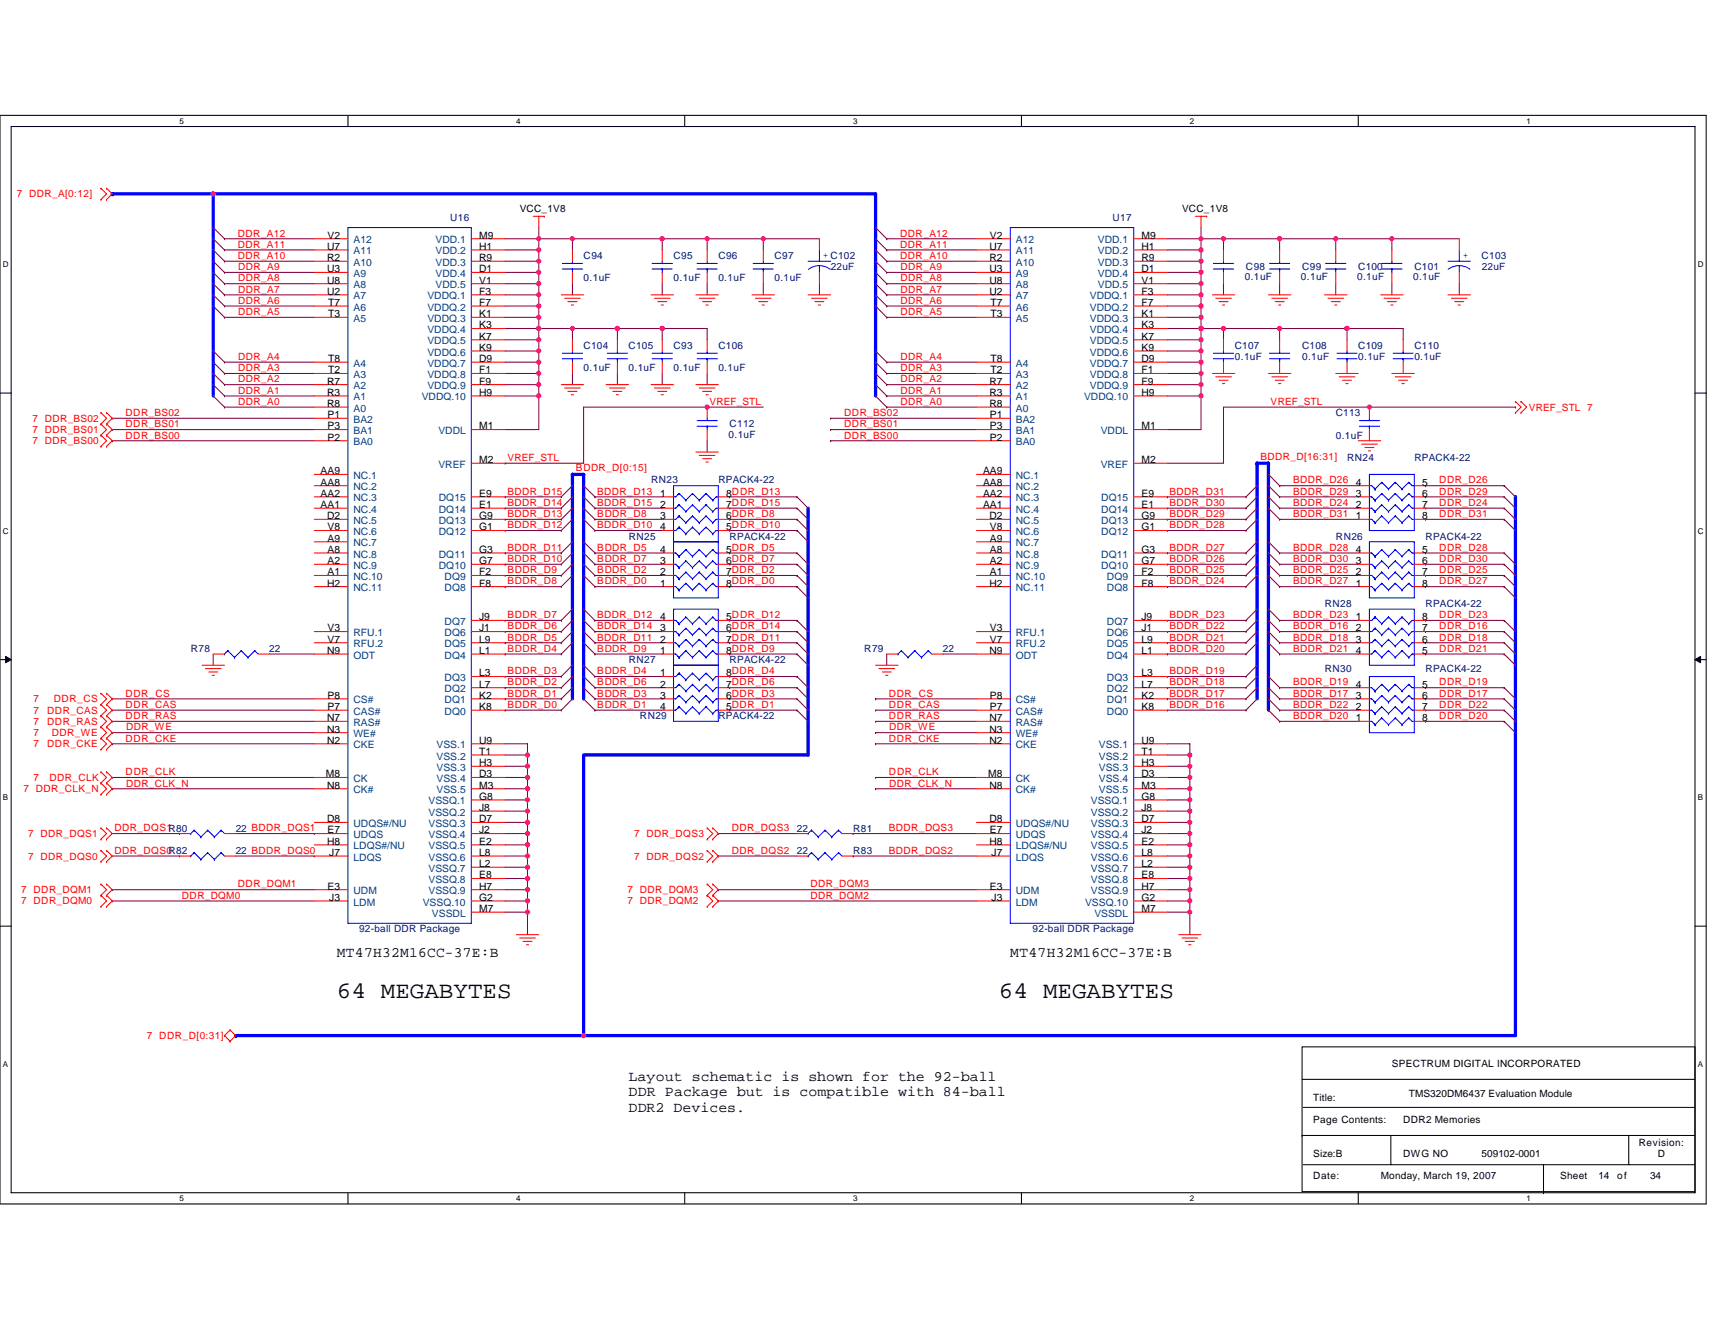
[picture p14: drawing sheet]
<svg xmlns="http://www.w3.org/2000/svg" width="279mm" height="216mm" viewBox="0 0 279 216" stroke-linecap="round" stroke-linejoin="round" font-family="sans-serif">
<defs><g id="words">
<g font-size="3.8">
<text x="54.9" y="162.6">64 MEGABYTES</text>
<text x="162.7" y="162.6">64 MEGABYTES</text>
</g>
<g font-size="2.4">
<text x="54.9" y="156">MT47H32M16CC-37E:B</text>
<text x="164.6" y="156">MT47H32M16CC-37E:B</text>
<text x="102.4" y="176.1">Layout schematic is shown for the 92-ball</text>
<text x="102.4" y="178.6">DDR Package but is compatible with 84-ball</text>
<text x="102.4" y="181.1">DDR2 Devices.</text>
</g>
<g font-size="1.7">
<text x="53.3" y="40.7">U7</text>
<text x="53.4" y="38.9">V2</text>
<text x="78.1" y="38.9">M9</text>
<text x="78.1" y="40.7">H1</text>
<text x="161.2" y="40.7">U7</text>
<text x="161.3" y="38.9">V2</text>
<text x="186" y="38.9">M9</text>
<text x="186" y="40.7">H1</text>
<text x="53.3" y="42.5">R2</text>
<text x="53.3" y="44.4">U3</text>
<text x="53.3" y="46.2">U8</text>
<text x="78.1" y="42.5">R9</text>
<text x="78.1" y="44.4">D1</text>
<text x="78.1" y="46.2">V1</text>
<text x="161.2" y="42.5">R2</text>
<text x="161.2" y="44.4">U3</text>
<text x="161.2" y="46.2">U8</text>
<text x="186" y="42.5">R9</text>
<text x="186" y="44.4">D1</text>
<text x="186" y="46.2">V1</text>
<text x="53.3" y="48">U2</text>
<text x="53.5" y="49.8">T7</text>
<text x="53.5" y="51.7">T3</text>
<text x="78.1" y="48">F3</text>
<text x="78.1" y="49.8">F7</text>
<text x="78.1" y="51.7">K1</text>
<text x="78.1" y="53.5">K3</text>
<text x="161.2" y="48">U2</text>
<text x="161.4" y="49.8">T7</text>
<text x="161.4" y="51.7">T3</text>
<text x="186" y="48">F3</text>
<text x="186" y="49.8">F7</text>
<text x="186" y="51.7">K1</text>
<text x="186" y="53.5">K3</text>
<text x="53.5" y="59">T8</text>
<text x="78.1" y="55.4">K7</text>
<text x="78.1" y="57.2">K9</text>
<text x="78.1" y="59">D9</text>
<text x="161.4" y="59">T8</text>
<text x="186" y="55.4">K7</text>
<text x="186" y="57.2">K9</text>
<text x="186" y="59">D9</text>
<text x="53.3" y="62.7">R7</text>
<text x="53.3" y="64.5">R3</text>
<text x="53.5" y="60.8">T2</text>
<text x="78.1" y="64.5">H9</text>
<text x="78.1" y="60.8">F1</text>
<text x="78.1" y="62.7">F9</text>
<text x="161.2" y="62.7">R7</text>
<text x="161.2" y="64.5">R3</text>
<text x="161.4" y="60.8">T2</text>
<text x="186" y="64.5">H9</text>
<text x="186" y="60.8">F1</text>
<text x="186" y="62.7">F9</text>
<text x="53.3" y="66.3">R8</text>
<text x="53.4" y="68.1">P1</text>
<text x="53.4" y="70">P3</text>
<text x="53.4" y="71.8">P2</text>
<text x="78.1" y="70">M1</text>
<text x="161.2" y="66.3">R8</text>
<text x="161.3" y="68.1">P1</text>
<text x="161.3" y="70">P3</text>
<text x="161.3" y="71.8">P2</text>
<text x="186" y="70">M1</text>
<text x="52.2" y="77.3">AA9</text>
<text x="78.1" y="75.5">M2</text>
<text x="160.1" y="77.3">AA9</text>
<text x="186" y="75.5">M2</text>
<text x="52.2" y="79.1">AA8</text>
<text x="52.2" y="80.9">AA2</text>
<text x="52.2" y="82.8">AA1</text>
<text x="78.1" y="80.9">E9</text>
<text x="78.1" y="82.8">E1</text>
<text x="107.5" y="80.9">1</text>
<text x="107.5" y="82.8">2</text>
<text x="118.3" y="82.8">7DDR_D15</text>
<text x="118.3" y="80.9">8DDR_D13</text>
<text x="160.1" y="79.1">AA8</text>
<text x="160.1" y="80.9">AA2</text>
<text x="160.1" y="82.8">AA1</text>
<text x="186" y="80.9">E9</text>
<text x="186" y="82.8">E1</text>
<text x="220.9" y="82.8">2</text>
<text x="220.9" y="80.9">3</text>
<text x="220.9" y="79.1">4</text>
<text x="231.7" y="79.1">5</text>
<text x="231.7" y="80.9">6</text>
<text x="231.7" y="82.8">7</text>
<text x="53.3" y="84.6">D2</text>
<text x="53.4" y="86.4">V8</text>
<text x="53.4" y="88.3">A9</text>
<text x="78.1" y="84.6">G9</text>
<text x="78.1" y="86.4">G1</text>
<text x="107.5" y="84.6">3</text>
<text x="107.5" y="86.4">4</text>
<text x="118.3" y="86.4">5DDR_D10</text>
<text x="118.3" y="84.6">6DDR_D8</text>
<text x="161.2" y="84.6">D2</text>
<text x="161.3" y="86.4">V8</text>
<text x="161.3" y="88.3">A9</text>
<text x="186" y="84.6">G9</text>
<text x="186" y="86.4">G1</text>
<text x="220.9" y="84.6">1</text>
<text x="231.7" y="84.6">8</text>
<text x="53.3" y="95.6">H2</text>
<text x="53.4" y="90.1">A8</text>
<text x="53.4" y="91.9">A2</text>
<text x="53.4" y="93.7">A1</text>
<text x="78.1" y="93.7">F2</text>
<text x="78.1" y="95.6">F8</text>
<text x="78.1" y="90.1">G3</text>
<text x="78.1" y="91.9">G7</text>
<text x="107.5" y="95.6">1</text>
<text x="107.5" y="93.7">2</text>
<text x="107.5" y="91.9">3</text>
<text x="107.5" y="90.1">4</text>
<text x="118.3" y="90.1">5DDR_D5</text>
<text x="118.3" y="91.9">6DDR_D7</text>
<text x="118.3" y="93.7">7DDR_D2</text>
<text x="118.3" y="95.6">8DDR_D0</text>
<text x="161.2" y="95.6">H2</text>
<text x="161.3" y="90.1">A8</text>
<text x="161.3" y="91.9">A2</text>
<text x="161.3" y="93.7">A1</text>
<text x="186" y="90.1">G3</text>
<text x="186" y="91.9">G7</text>
<text x="186" y="93.7">F2</text>
<text x="186" y="95.6">F8</text>
<text x="220.9" y="95.6">1</text>
<text x="220.9" y="93.7">2</text>
<text x="220.9" y="91.9">3</text>
<text x="220.9" y="90.1">4</text>
<text x="231.7" y="90.1">5</text>
<text x="231.7" y="91.9">6</text>
<text x="231.7" y="93.7">7</text>
<text x="231.7" y="95.6">8</text>
<text x="78.1" y="101.1">J9</text>
<text x="107.5" y="101.1">4</text>
<text x="118.3" y="101.1">5DDR_D12</text>
<text x="186" y="101.1">J9</text>
<text x="220.9" y="101.1">1</text>
<text x="231.7" y="101.1">8</text>
<text x="53.3" y="106.6">N9</text>
<text x="53.4" y="102.9">V3</text>
<text x="53.4" y="104.7">V7</text>
<text x="78.1" y="102.9">J1</text>
<text x="78.1" y="104.7">L9</text>
<text x="78.1" y="106.6">L1</text>
<text x="107.5" y="106.6">1</text>
<text x="107.5" y="104.7">2</text>
<text x="107.5" y="102.9">3</text>
<text x="118.3" y="102.9">6DDR_D14</text>
<text x="118.3" y="104.7">7DDR_D11</text>
<text x="118.3" y="106.6">8DDR_D9</text>
<text x="161.2" y="106.6">N9</text>
<text x="161.3" y="102.9">V3</text>
<text x="161.3" y="104.7">V7</text>
<text x="186" y="102.9">J1</text>
<text x="186" y="104.7">L9</text>
<text x="186" y="106.6">L1</text>
<text x="220.9" y="102.9">2</text>
<text x="220.9" y="104.7">3</text>
<text x="220.9" y="106.6">4</text>
<text x="231.7" y="106.6">5</text>
<text x="231.7" y="104.7">6</text>
<text x="231.7" y="102.9">7</text>
<text x="53.4" y="113.9">P8</text>
<text x="78.1" y="110.2">L3</text>
<text x="78.1" y="112">L7</text>
<text x="78.1" y="113.9">K2</text>
<text x="107.5" y="110.2">1</text>
<text x="107.5" y="112">2</text>
<text x="107.5" y="113.9">3</text>
<text x="118.3" y="113.9">6DDR_D3</text>
<text x="118.3" y="112">7DDR_D6</text>
<text x="118.3" y="110.2">8DDR_D4</text>
<text x="161.3" y="113.9">P8</text>
<text x="186" y="110.2">L3</text>
<text x="186" y="112">L7</text>
<text x="186" y="113.9">K2</text>
<text x="220.9" y="113.9">3</text>
<text x="220.9" y="112">4</text>
<text x="231.7" y="112">5</text>
<text x="231.7" y="113.9">6</text>
<text x="53.3" y="117.5">N7</text>
<text x="53.3" y="119.4">N3</text>
<text x="53.4" y="115.7">P7</text>
<text x="78.1" y="115.7">K8</text>
<text x="107.5" y="115.7">4</text>
<text x="118.3" y="115.7">5DDR_D1</text>
<text x="161.2" y="117.5">N7</text>
<text x="161.2" y="119.4">N3</text>
<text x="161.3" y="115.7">P7</text>
<text x="186" y="115.7">K8</text>
<text x="220.9" y="117.5">1</text>
<text x="220.9" y="115.7">2</text>
<text x="231.7" y="115.7">7</text>
<text x="231.7" y="117.5">8</text>
<text x="53.3" y="121.2">N2</text>
<text x="78.1" y="121.2">U9</text>
<text x="78.1" y="123">T1</text>
<text x="78.1" y="124.8">H3</text>
<text x="161.2" y="121.2">N2</text>
<text x="186" y="121.2">U9</text>
<text x="186" y="123">T1</text>
<text x="186" y="124.8">H3</text>
<text x="53.1" y="126.7">M8</text>
<text x="53.3" y="128.5">N8</text>
<text x="78.1" y="130.3">G8</text>
<text x="78.1" y="126.7">D3</text>
<text x="78.1" y="128.5">M3</text>
<text x="161" y="126.7">M8</text>
<text x="161.2" y="128.5">N8</text>
<text x="186" y="130.3">G8</text>
<text x="186" y="126.7">D3</text>
<text x="186" y="128.5">M3</text>
<text x="53.3" y="134">D8</text>
<text x="53.3" y="137.6">H8</text>
<text x="53.4" y="135.8">E7</text>
<text x="78.1" y="132.1">J8</text>
<text x="78.1" y="134">D7</text>
<text x="78.1" y="135.8">J2</text>
<text x="78.1" y="137.6">E2</text>
<text x="161.2" y="134">D8</text>
<text x="161.2" y="137.6">H8</text>
<text x="161.3" y="135.8">E7</text>
<text x="186" y="132.1">J8</text>
<text x="186" y="134">D7</text>
<text x="186" y="135.8">J2</text>
<text x="186" y="137.6">E2</text>
<text x="53.6" y="139.5">J7</text>
<text x="78.1" y="139.5">L8</text>
<text x="78.1" y="141.3">L2</text>
<text x="78.1" y="143.1">E8</text>
<text x="161.5" y="139.5">J7</text>
<text x="186" y="139.5">L8</text>
<text x="186" y="141.3">L2</text>
<text x="186" y="143.1">E8</text>
<text x="53.4" y="144.9">E3</text>
<text x="53.6" y="146.8">J3</text>
<text x="78.1" y="144.9">H7</text>
<text x="78.1" y="148.6">M7</text>
<text x="78.1" y="146.8">G2</text>
<text x="161.3" y="144.9">E3</text>
<text x="161.5" y="146.8">J3</text>
<text x="186" y="146.8">G2</text>
<text x="186" y="144.9">H7</text>
<text x="186" y="148.6">M7</text>
</g>
<g font-size="1.7" fill="#004080">
<text x="57.6" y="39.6">A12</text>
<text x="57.6" y="41.5">A11</text>
<text x="71" y="39.6">VDD.1</text>
<text x="71" y="41.5">VDD.2</text>
<text x="165.5" y="39.6">A12</text>
<text x="165.5" y="41.5">A11</text>
<text x="178.9" y="39.6">VDD.1</text>
<text x="178.9" y="41.5">VDD.2</text>
<text x="57.6" y="43.3">A10</text>
<text x="57.6" y="45.1">A9</text>
<text x="57.6" y="47">A8</text>
<text x="71" y="43.3">VDD.3</text>
<text x="71" y="45.1">VDD.4</text>
<text x="71" y="47">VDD.5</text>
<text x="165.5" y="43.3">A10</text>
<text x="165.5" y="45.1">A9</text>
<text x="165.5" y="47">A8</text>
<text x="178.9" y="43.3">VDD.3</text>
<text x="178.9" y="45.1">VDD.4</text>
<text x="178.9" y="47">VDD.5</text>
<text x="57.6" y="48.8">A7</text>
<text x="57.6" y="50.6">A6</text>
<text x="57.6" y="52.5">A5</text>
<text x="69.6" y="48.8">VDDQ.1</text>
<text x="69.6" y="50.6">VDDQ.2</text>
<text x="69.6" y="52.5">VDDQ.3</text>
<text x="165.5" y="48.8">A7</text>
<text x="165.5" y="50.6">A6</text>
<text x="165.5" y="52.5">A5</text>
<text x="177.5" y="48.8">VDDQ.1</text>
<text x="177.5" y="50.6">VDDQ.2</text>
<text x="177.5" y="52.5">VDDQ.3</text>
<text x="57.6" y="59.8">A4</text>
<text x="69.6" y="54.3">VDDQ.4</text>
<text x="69.6" y="56.1">VDDQ.5</text>
<text x="69.6" y="57.9">VDDQ.6</text>
<text x="69.6" y="59.8">VDDQ.7</text>
<text x="165.5" y="59.8">A4</text>
<text x="177.5" y="54.3">VDDQ.4</text>
<text x="177.5" y="56.1">VDDQ.5</text>
<text x="177.5" y="57.9">VDDQ.6</text>
<text x="177.5" y="59.8">VDDQ.7</text>
<text x="57.6" y="61.6">A3</text>
<text x="57.6" y="63.4">A2</text>
<text x="57.6" y="65.3">A1</text>
<text x="68.7" y="65.3">VDDQ.10</text>
<text x="69.6" y="61.6">VDDQ.8</text>
<text x="69.6" y="63.4">VDDQ.9</text>
<text x="165.5" y="61.6">A3</text>
<text x="165.5" y="63.4">A2</text>
<text x="165.5" y="65.3">A1</text>
<text x="176.6" y="65.3">VDDQ.10</text>
<text x="177.5" y="61.6">VDDQ.8</text>
<text x="177.5" y="63.4">VDDQ.9</text>
<text x="57.6" y="67.1">A0</text>
<text x="57.6" y="68.9">BA2</text>
<text x="57.6" y="70.7">BA1</text>
<text x="71.4" y="70.7">VDDL</text>
<text x="165.5" y="67.1">A0</text>
<text x="165.5" y="68.9">BA2</text>
<text x="165.5" y="70.7">BA1</text>
<text x="179.3" y="70.7">VDDL</text>
<text x="57.6" y="72.6">BA0</text>
<text x="71.4" y="76.2">VREF</text>
<text x="165.5" y="72.6">BA0</text>
<text x="179.3" y="76.2">VREF</text>
<text x="57.6" y="78">NC.1</text>
<text x="57.6" y="79.9">NC.2</text>
<text x="57.6" y="81.7">NC.3</text>
<text x="57.6" y="83.5">NC.4</text>
<text x="71.5" y="81.7">DQ15</text>
<text x="71.5" y="83.5">DQ14</text>
<text x="165.5" y="78">NC.1</text>
<text x="165.5" y="79.9">NC.2</text>
<text x="165.5" y="81.7">NC.3</text>
<text x="165.5" y="83.5">NC.4</text>
<text x="179.4" y="81.7">DQ15</text>
<text x="179.4" y="83.5">DQ14</text>
<text x="57.6" y="85.4">NC.5</text>
<text x="57.6" y="87.2">NC.6</text>
<text x="57.6" y="89">NC.7</text>
<text x="71.5" y="85.4">DQ13</text>
<text x="71.5" y="87.2">DQ12</text>
<text x="165.5" y="85.4">NC.5</text>
<text x="165.5" y="87.2">NC.6</text>
<text x="165.5" y="89">NC.7</text>
<text x="179.4" y="85.4">DQ13</text>
<text x="179.4" y="87.2">DQ12</text>
<text x="57.6" y="90.8">NC.8</text>
<text x="57.6" y="92.7">NC.9</text>
<text x="57.6" y="94.5">NC.10</text>
<text x="71.5" y="90.8">DQ11</text>
<text x="71.5" y="92.7">DQ10</text>
<text x="72.4" y="94.5">DQ9</text>
<text x="165.5" y="90.8">NC.8</text>
<text x="165.5" y="92.7">NC.9</text>
<text x="165.5" y="94.5">NC.10</text>
<text x="179.4" y="90.8">DQ11</text>
<text x="179.4" y="92.7">DQ10</text>
<text x="180.3" y="94.5">DQ9</text>
<text x="57.6" y="96.3">NC.11</text>
<text x="72.4" y="96.3">DQ8</text>
<text x="72.4" y="101.8">DQ7</text>
<text x="165.5" y="96.3">NC.11</text>
<text x="180.3" y="96.3">DQ8</text>
<text x="180.3" y="101.8">DQ7</text>
<text x="57.6" y="103.7">RFU.1</text>
<text x="57.6" y="105.5">RFU.2</text>
<text x="57.6" y="107.3">ODT</text>
<text x="72.4" y="103.7">DQ6</text>
<text x="72.4" y="105.5">DQ5</text>
<text x="72.4" y="107.3">DQ4</text>
<text x="165.5" y="103.7">RFU.1</text>
<text x="165.5" y="105.5">RFU.2</text>
<text x="165.5" y="107.3">ODT</text>
<text x="180.3" y="103.7">DQ6</text>
<text x="180.3" y="105.5">DQ5</text>
<text x="180.3" y="107.3">DQ4</text>
<text x="72.4" y="111">DQ3</text>
<text x="72.4" y="112.8">DQ2</text>
<text x="180.3" y="111">DQ3</text>
<text x="180.3" y="112.8">DQ2</text>
<text x="57.6" y="114.6">CS#</text>
<text x="57.6" y="116.5">CAS#</text>
<text x="57.6" y="118.3">RAS#</text>
<text x="72.4" y="114.6">DQ1</text>
<text x="72.4" y="116.5">DQ0</text>
<text x="165.5" y="114.6">CS#</text>
<text x="165.5" y="116.5">CAS#</text>
<text x="165.5" y="118.3">RAS#</text>
<text x="180.3" y="114.6">DQ1</text>
<text x="180.3" y="116.5">DQ0</text>
<text x="57.6" y="120.1">WE#</text>
<text x="57.6" y="121.9">CKE</text>
<text x="71.1" y="121.9">VSS.1</text>
<text x="71.1" y="123.8">VSS.2</text>
<text x="71.1" y="125.6">VSS.3</text>
<text x="165.5" y="120.1">WE#</text>
<text x="165.5" y="121.9">CKE</text>
<text x="179" y="121.9">VSS.1</text>
<text x="179" y="123.8">VSS.2</text>
<text x="179" y="125.6">VSS.3</text>
<text x="57.6" y="127.4">CK</text>
<text x="57.6" y="129.3">CK#</text>
<text x="69.8" y="131.1">VSSQ.1</text>
<text x="71.1" y="127.4">VSS.4</text>
<text x="71.1" y="129.3">VSS.5</text>
<text x="165.5" y="127.4">CK</text>
<text x="165.5" y="129.3">CK#</text>
<text x="177.7" y="131.1">VSSQ.1</text>
<text x="179" y="127.4">VSS.4</text>
<text x="179" y="129.3">VSS.5</text>
<text x="57.6" y="134.7">UDQS#/NU</text>
<text x="57.6" y="136.6">UDQS</text>
<text x="69.8" y="132.9">VSSQ.2</text>
<text x="69.8" y="134.7">VSSQ.3</text>
<text x="69.8" y="136.6">VSSQ.4</text>
<text x="165.5" y="134.7">UDQS#/NU</text>
<text x="165.5" y="136.6">UDQS</text>
<text x="177.7" y="132.9">VSSQ.2</text>
<text x="177.7" y="134.7">VSSQ.3</text>
<text x="177.7" y="136.6">VSSQ.4</text>
<text x="57.6" y="138.4">LDQS#/NU</text>
<text x="57.6" y="140.2">LDQS</text>
<text x="69.8" y="138.4">VSSQ.5</text>
<text x="69.8" y="140.2">VSSQ.6</text>
<text x="69.8" y="142">VSSQ.7</text>
<text x="69.8" y="143.9">VSSQ.8</text>
<text x="165.5" y="138.4">LDQS#/NU</text>
<text x="165.5" y="140.2">LDQS</text>
<text x="177.7" y="138.4">VSSQ.5</text>
<text x="177.7" y="140.2">VSSQ.6</text>
<text x="177.7" y="142">VSSQ.7</text>
<text x="177.7" y="143.9">VSSQ.8</text>
<text x="57.6" y="145.7">UDM</text>
<text x="57.6" y="147.6">LDM</text>
<text x="68.9" y="147.6">VSSQ.10</text>
<text x="69.8" y="145.7">VSSQ.9</text>
<text x="70.4" y="149.4">VSSDL</text>
<text x="165.5" y="145.7">UDM</text>
<text x="165.5" y="147.6">LDM</text>
<text x="176.8" y="147.6">VSSQ.10</text>
<text x="177.7" y="145.7">VSSQ.9</text>
<text x="178.3" y="149.4">VSSDL</text>
</g>
<g font-size="1.6" fill="#f00">
<text x="2.7" y="32.2">7 DDR_A[0:12]</text>
<text x="38.8" y="38.5">DDR_A12</text>
<text x="38.8" y="40.4">DDR_A11</text>
<text x="146.7" y="40.4">DDR_A11</text>
<text x="146.7" y="38.5">DDR_A12</text>
<text x="38.8" y="42.2">DDR_A10</text>
<text x="38.8" y="44">DDR_A9</text>
<text x="38.8" y="47.7">DDR_A7</text>
<text x="38.8" y="45.9">DDR_A8</text>
<text x="146.7" y="42.2">DDR_A10</text>
<text x="146.7" y="45.9">DDR_A8</text>
<text x="146.7" y="47.7">DDR_A7</text>
<text x="146.7" y="44">DDR_A9</text>
<text x="38.8" y="49.5">DDR_A6</text>
<text x="38.8" y="51.4">DDR_A5</text>
<text x="146.7" y="51.4">DDR_A5</text>
<text x="146.7" y="49.5">DDR_A6</text>
<text x="38.8" y="58.7">DDR_A4</text>
<text x="146.7" y="58.7">DDR_A4</text>
<text x="38.8" y="60.5">DDR_A3</text>
<text x="38.8" y="62.3">DDR_A2</text>
<text x="38.8" y="66">DDR_A0</text>
<text x="38.8" y="64.2">DDR_A1</text>
<text x="115.6" y="66">VREF_STL</text>
<text x="146.7" y="64.2">DDR_A1</text>
<text x="146.7" y="66">DDR_A0</text>
<text x="146.7" y="62.3">DDR_A2</text>
<text x="146.7" y="60.5">DDR_A3</text>
<text x="207" y="66">VREF_STL</text>
<text x="5.3" y="68.7">7 DDR_BS02</text>
<text x="5.3" y="70.6">7 DDR_BS01</text>
<text x="20.5" y="67.8">DDR_BS02</text>
<text x="20.5" y="69.6">DDR_BS01</text>
<text x="20.5" y="71.5">DDR_BS00</text>
<text x="137.5" y="71.5">DDR_BS00</text>
<text x="137.5" y="69.6">DDR_BS01</text>
<text x="137.5" y="67.8">DDR_BS02</text>
<text x="249.1" y="66.9">VREF_STL 7</text>
<text x="5.3" y="72.4">7 DDR_BS00</text>
<text x="82.7" y="75.1">VREF_STL</text>
<text x="93.8" y="76.8">BDDR_D[0:15]</text>
<text x="205.4" y="74.9">BDDR_D[16:31]</text>
<text x="82.7" y="80.6">BDDR_D15</text>
<text x="82.7" y="82.4">BDDR_D14</text>
<text x="97.3" y="80.6">BDDR_D13</text>
<text x="97.3" y="82.4">BDDR_D15</text>
<text x="190.5" y="80.6">BDDR_D31</text>
<text x="190.5" y="82.4">BDDR_D30</text>
<text x="210.7" y="80.6">BDDR_D29</text>
<text x="210.7" y="82.4">BDDR_D24</text>
<text x="210.7" y="78.8">BDDR_D26</text>
<text x="234.4" y="80.6">DDR_D29</text>
<text x="234.4" y="78.8">DDR_D26</text>
<text x="234.4" y="82.4">DDR_D24</text>
<text x="82.7" y="84.3">BDDR_D13</text>
<text x="82.7" y="86.1">BDDR_D12</text>
<text x="82.7" y="89.7">BDDR_D11</text>
<text x="97.3" y="89.7">BDDR_D5</text>
<text x="97.3" y="84.3">BDDR_D8</text>
<text x="97.3" y="86.1">BDDR_D10</text>
<text x="190.5" y="84.3">BDDR_D29</text>
<text x="190.5" y="89.7">BDDR_D27</text>
<text x="190.5" y="86.1">BDDR_D28</text>
<text x="210.7" y="89.7">BDDR_D28</text>
<text x="210.7" y="84.3">BDDR_D31</text>
<text x="234.4" y="84.3">DDR_D31</text>
<text x="234.4" y="89.7">DDR_D28</text>
<text x="82.7" y="93.4">BDDR_D9</text>
<text x="82.7" y="91.6">BDDR_D10</text>
<text x="82.7" y="95.2">BDDR_D8</text>
<text x="97.3" y="91.6">BDDR_D7</text>
<text x="97.3" y="93.4">BDDR_D2</text>
<text x="97.3" y="95.2">BDDR_D0</text>
<text x="190.5" y="91.6">BDDR_D26</text>
<text x="190.5" y="93.4">BDDR_D25</text>
<text x="190.5" y="95.2">BDDR_D24</text>
<text x="210.7" y="91.6">BDDR_D30</text>
<text x="210.7" y="95.2">BDDR_D27</text>
<text x="210.7" y="93.4">BDDR_D25</text>
<text x="234.4" y="91.6">DDR_D30</text>
<text x="234.4" y="93.4">DDR_D25</text>
<text x="234.4" y="95.2">DDR_D27</text>
<text x="82.7" y="100.7">BDDR_D7</text>
<text x="97.3" y="100.7">BDDR_D12</text>
<text x="190.5" y="100.7">BDDR_D23</text>
<text x="210.7" y="100.7">BDDR_D23</text>
<text x="234.4" y="100.7">DDR_D23</text>
<text x="82.7" y="106.2">BDDR_D4</text>
<text x="82.7" y="104.4">BDDR_D5</text>
<text x="82.7" y="102.6">BDDR_D6</text>
<text x="97.3" y="102.6">BDDR_D14</text>
<text x="97.3" y="104.4">BDDR_D11</text>
<text x="97.3" y="106.2">BDDR_D9</text>
<text x="190.5" y="102.6">BDDR_D22</text>
<text x="190.5" y="104.4">BDDR_D21</text>
<text x="190.5" y="106.2">BDDR_D20</text>
<text x="210.7" y="106.2">BDDR_D21</text>
<text x="210.7" y="102.6">BDDR_D16</text>
<text x="210.7" y="104.4">BDDR_D18</text>
<text x="234.4" y="106.2">DDR_D21</text>
<text x="234.4" y="104.4">DDR_D18</text>
<text x="234.4" y="102.6">DDR_D16</text>
<text x="20.5" y="113.5">DDR_CS</text>
<text x="82.7" y="113.5">BDDR_D1</text>
<text x="82.7" y="111.7">BDDR_D2</text>
<text x="82.7" y="109.9">BDDR_D3</text>
<text x="97.3" y="113.5">BDDR_D3</text>
<text x="97.3" y="109.9">BDDR_D4</text>
<text x="97.3" y="111.7">BDDR_D6</text>
<text x="144.8" y="113.5">DDR_CS</text>
<text x="190.5" y="109.9">BDDR_D19</text>
<text x="190.5" y="111.7">BDDR_D18</text>
<text x="190.5" y="113.5">BDDR_D17</text>
<text x="210.7" y="113.5">BDDR_D17</text>
<text x="210.7" y="111.7">BDDR_D19</text>
<text x="234.4" y="113.5">DDR_D17</text>
<text x="234.4" y="111.7">DDR_D19</text>
<text x="5.5" y="119.9">7</text>
<text x="5.5" y="118.1">7</text>
<text x="5.5" y="116.3">7</text>
<text x="5.5" y="114.4">7</text>
<text x="7.7" y="118.1">DDR_RAS</text>
<text x="7.7" y="116.3">DDR_CAS</text>
<text x="8.4" y="119.9">DDR_WE</text>
<text x="8.8" y="114.4">DDR_CS</text>
<text x="20.5" y="115.4">DDR_CAS</text>
<text x="20.5" y="117.2">DDR_RAS</text>
<text x="20.5" y="119">DDR_WE</text>
<text x="82.7" y="115.4">BDDR_D0</text>
<text x="97.3" y="115.4">BDDR_D1</text>
<text x="144.8" y="117.2">DDR_RAS</text>
<text x="144.8" y="115.4">DDR_CAS</text>
<text x="144.9" y="119">DDR_WE</text>
<text x="190.5" y="115.4">BDDR_D16</text>
<text x="210.7" y="117.2">BDDR_D20</text>
<text x="210.7" y="115.4">BDDR_D22</text>
<text x="234.4" y="117.2">DDR_D20</text>
<text x="234.4" y="115.4">DDR_D22</text>
<text x="5.5" y="121.8">7</text>
<text x="7.7" y="121.8">DDR_CKE</text>
<text x="20.5" y="120.8">DDR_CKE</text>
<text x="144.8" y="120.8">DDR_CKE</text>
<text x="3.8" y="129.1">7 DDR_CLK_N</text>
<text x="5.5" y="127.3">7</text>
<text x="8" y="127.3">DDR_CLK</text>
<text x="20.5" y="126.3">DDR_CLK</text>
<text x="20.5" y="128.2">DDR_CLK_N</text>
<text x="144.8" y="126.3">DDR_CLK</text>
<text x="144.9" y="128.2">DDR_CLK_N</text>
<text x="4.6" y="136.4">7 DDR_DQS1</text>
<text x="18.6" y="135.5">DDR_DQS1R80</text>
<text x="103.3" y="136.4">7 DDR_DQS3</text>
<text x="119.2" y="135.5">DDR_DQS3</text>
<text x="144.8" y="135.5">BDDR_DQS3</text>
<text x="4.6" y="140.1">7 DDR_DQS0</text>
<text x="18.6" y="139.1">DDR_DQS0R82</text>
<text x="103.3" y="140.1">7 DDR_DQS2</text>
<text x="119.2" y="139.1">DDR_DQS2</text>
<text x="144.8" y="139.1">BDDR_DQS2</text>
<text x="3.5" y="145.5">7 DDR_DQM1</text>
<text x="3.5" y="147.4">7 DDR_DQM0</text>
<text x="29.6" y="146.5">DDR_DQM0</text>
<text x="38.8" y="144.6">DDR_DQM1</text>
<text x="102.2" y="147.4">7 DDR_DQM2</text>
<text x="102.2" y="145.5">7 DDR_DQM3</text>
<text x="132" y="144.6">DDR_DQM3</text>
<text x="132" y="146.5">DDR_DQM2</text>
<text x="23.9" y="169.3">7 DDR_D[0:31]</text>
</g>
<g font-size="1.6">
<text x="84.7" y="34.5">VCC_1V8</text>
<text x="192.6" y="34.5">VCC_1V8</text>
<text x="226.8" y="173.9">SPECTRUM DIGITAL INCORPORATED</text>
<text x="214" y="179.4">Title:</text>
<text x="229.5" y="178.8">TMS320DM6437 Evaluation Module</text>
<text x="214" y="183">Page Contents:</text>
<text x="228.6" y="183">DDR2 Memories</text>
<text x="214" y="188.5">Size:B</text>
<text x="228.6" y="188.5">DWG NO</text>
<text x="241.4" y="188.5">509102-0001</text>
<text x="267" y="186.7">Revision:</text>
<text x="270.1" y="188.5">D</text>
<text x="214" y="192.2">Date:</text>
<text x="224.9" y="192.2">Monday, March 19, 2007</text>
<text x="254.2" y="192.2">Sheet</text>
<text x="260.4" y="192.2">14</text>
<text x="263.5" y="192.2">of</text>
<text x="268.8" y="192.2">34</text>
</g>
<g font-size="1.6" fill="#000080">
<text x="73.3" y="36">U16</text>
<text x="181.2" y="36">U17</text>
<text x="95.1" y="42.2">C94</text>
<text x="95.1" y="45.9">0.1uF</text>
<text x="109.7" y="45.9">0.1uF</text>
<text x="109.7" y="42.2">C95</text>
<text x="117" y="42.2">C96</text>
<text x="117" y="45.9">0.1uF</text>
<text x="126.2" y="42.2">C97</text>
<text x="126.2" y="45.9">0.1uF</text>
<text x="135.3" y="44">22uF</text>
<text x="202.8" y="45.7">0.1uF</text>
<text x="203" y="44">C98</text>
<text x="211.9" y="45.7">0.1uF</text>
<text x="212.1" y="44">C99</text>
<text x="221.1" y="45.7">0.1uF</text>
<text x="221.3" y="44">C100</text>
<text x="230.2" y="45.7">0.1uF</text>
<text x="230.4" y="44">C101</text>
<text x="241.4" y="42.2">C103</text>
<text x="241.4" y="44">22uF</text>
<text x="95.1" y="56.9">C104</text>
<text x="102.4" y="56.9">C105</text>
<text x="109.7" y="56.9">C93</text>
<text x="117" y="56.9">C106</text>
<text x="201.2" y="56.9">C107</text>
<text x="201.2" y="58.7">0.1uF</text>
<text x="212.1" y="56.9">C108</text>
<text x="212.1" y="58.7">0.1uF</text>
<text x="221.3" y="56.9">C109</text>
<text x="221.3" y="58.7">0.1uF</text>
<text x="230.4" y="56.9">C110</text>
<text x="230.4" y="58.7">0.1uF</text>
<text x="95.1" y="60.5">0.1uF</text>
<text x="102.4" y="60.5">0.1uF</text>
<text x="109.7" y="60.5">0.1uF</text>
<text x="117" y="60.5">0.1uF</text>
<text x="118.7" y="71.3">0.1uF</text>
<text x="118.9" y="69.6">C112</text>
<text x="217.6" y="67.8">C113</text>
<text x="217.6" y="71.5">0.1uF</text>
<text x="219.5" y="75.1">RN24</text>
<text x="230.4" y="75.1">RPACK4-22</text>
<text x="106.1" y="78.8">RN23</text>
<text x="117" y="78.8">RPACK4-22</text>
<text x="102.4" y="87.9">RN25</text>
<text x="118.9" y="87.9">RPACK4-22</text>
<text x="217.6" y="87.9">RN26</text>
<text x="232.2" y="87.9">RPACK4-22</text>
<text x="215.8" y="98.9">RN28</text>
<text x="232.2" y="98.9">RPACK4-22</text>
<text x="31.1" y="106.2">R78</text>
<text x="43.9" y="106.2">22</text>
<text x="140.8" y="106.2">R79</text>
<text x="153.6" y="106.2">22</text>
<text x="102.4" y="108.1">RN27</text>
<text x="118.9" y="108.1">RPACK4-22</text>
<text x="215.8" y="109.5">RN30</text>
<text x="232.2" y="109.5">RPACK4-22</text>
<text x="104.2" y="117.2">RN29</text>
<text x="117" y="117.2">RPACK4-22</text>
<text x="38.4" y="135.5">22 BDDR_DQS1</text>
<text x="129.8" y="135.5">22</text>
<text x="139" y="135.5">R81</text>
<text x="38.4" y="139.1">22 BDDR_DQS0</text>
<text x="129.8" y="139.1">22</text>
<text x="139" y="139.1">R83</text>
<text x="58.5" y="151.9">92-ball DDR Package</text>
<text x="168.2" y="151.9">92-ball DDR Package</text>
</g>
<g font-size="1.6" fill="#00f">
<text x="134" y="42">+ C102</text>
<text x="238.3" y="42">+</text>
</g>
<g font-size="1.3">
<text x="29.3" y="20.2">5</text>
<text x="84.1" y="20.2">4</text>
<text x="139" y="20.2">3</text>
<text x="193.8" y="20.2">2</text>
<text x="248.7" y="20.2">1</text>
<text x=".5" y="43.5">D</text>
<text x="276.6" y="43.5">D</text>
<text x=".5" y="87">C</text>
<text x="276.6" y="87">C</text>
<text x=".5" y="130.4">B</text>
<text x="276.6" y="130.4">B</text>
<text x=".5" y="173.8">A</text>
<text x="276.6" y="173.8">A</text>
<text x="29.3" y="195.7">5</text>
<text x="84.1" y="195.7">4</text>
<text x="139" y="195.7">3</text>
<text x="193.8" y="195.7">2</text>
<text x="248.7" y="195.7">1</text>
</g>
</g></defs>
<path d="M0 18.8h278v177.4h-278zM1.8 20.6h274.3v173.8h-274.3z" fill="none" stroke="#000" stroke-width=".17"/>
<g fill="#fff">
<path d="M29.3 19h.7v1.4h-.7z"/>
<path d="M29.3 194.5h.7v1.5h-.7z"/>
</g>
<path d="M56.7 18.8v1.8M56.7 194.4v1.8" fill="none" stroke="#000" stroke-width=".17"/>
<g fill="#fff">
<path d="M84.1 19h.7v1.4h-.7z"/>
<path d="M84.1 194.5h.7v1.5h-.7z"/>
</g>
<path d="M111.5 18.8v1.8M111.5 194.4v1.8" fill="none" stroke="#000" stroke-width=".17"/>
<g fill="#fff">
<path d="M139 19h.7v1.4h-.7z"/>
<path d="M139 194.5h.7v1.5h-.7z"/>
</g>
<path d="M166.4 18.8v1.8M166.4 194.4v1.8" fill="none" stroke="#000" stroke-width=".17"/>
<g fill="#fff">
<path d="M193.8 19h.8v1.4h-.8z"/>
<path d="M193.8 194.5h.8v1.5h-.8z"/>
</g>
<path d="M221.3 18.8v1.8M221.3 194.4v1.8" fill="none" stroke="#000" stroke-width=".17"/>
<g fill="#fff">
<path d="M248.7 19h.7v1.4h-.7z"/>
<path d="M248.7 194.5h.7v1.5h-.7z"/>
<path d="M.5 42.3h.9v1.5h-.9z"/>
<path d="M276.6 42.3h1v1.5h-1z"/>
<path d="M.5 85.8h.9v1.4h-.9z"/>
<path d="M276.6 85.8h1v1.4h-1z"/>
</g>
<path d="M0 64.1h1.8M276.1 64.1h1.9" fill="none" stroke="#000" stroke-width=".17"/>
<g fill="#fff">
<path d="M.5 129.2h.8v1.5h-.8z"/>
<path d="M276.6 129.2h.9v1.5h-.9z"/>
</g>
<path d="M0 107.5h1.8M276.1 107.5h1.9" fill="none" stroke="#000" stroke-width=".17"/>
<path d="M.9 107l.9 .5-.9 .5zM276.1 107.5l1-.5v1z" fill="#000" stroke="#000" stroke-width=".16"/>
<g fill="#fff">
<path d="M.5 172.6h.8v1.5h-.8z"/>
<path d="M276.6 172.6h.9v1.5h-.9z"/>
</g>
<path d="M0 150.9h1.8M276.1 150.9h1.9M212.1 170.6h64v23.6h-64zM212.1 175.9h64M212.1 185h.1M212.1 185h64M212.3 189.8h63.8M212.3 180.4h63.8M226.6 185v4.8M251.5 194.4h.1M251.5 189.8v4.6M265.3 185v4.8" fill="none" stroke="#000" stroke-width=".17"/>
<g fill="none" stroke="#800040" stroke-width=".17">
<path d="M34.7 37.1h.1M34.7 38.9h.1M34.7 37.1l1.9 1.8M34.7 38.9l1.9 1.8M36.6 38.9h.1M36.6 38.9h14.6M82.3 38.9h5.5M87.8 38.9h5.5M87.8 37.1v1.8M87.8 38.9v1.8M93.3 38.9h14.6M93.3 38.9v1.8"/>
<path d="M107.9 38.9v1.8M107.9 38.9h7.3M115.2 38.9v1.8M115.2 38.9h9.2M124.4 38.9v1.8M124.4 38.9h.1M124.4 38.9h9.1M142.6 37.1h.1M142.6 38.9h.1M142.6 37.1l1.9 1.8M142.6 38.9l1.9 1.8M144.5 38.9h.1"/>
<path d="M144.5 38.9h14.6M190.2 38.9h5.5M195.7 38.9h3.6M195.7 37.1v1.8M195.7 38.9v1.8M199.3 38.9h9.2M199.3 38.9v1.8M208.5 38.9v1.8M208.5 38.9h9.1M217.6 38.9v1.8M217.6 38.9h9.2M226.8 38.9v1.8"/>
<path d="M226.8 38.9h10.9M34.7 40.7h.1M34.7 42.6h.1M34.7 44.4h.1M34.7 46.2h.1M34.7 48h.1M34.7 49.9h.1M34.7 57.2h.1M34.7 59h.1M34.7 40.7l1.9 1.9M34.7 42.6l1.9 1.8M34.7 44.4l1.9 1.8"/>
<path d="M34.7 46.2l1.9 1.8M34.7 48l1.9 1.9M34.7 49.9l1.9 1.8M34.7 57.2l1.9 1.8M34.7 59l1.9 1.9M36.6 59h.1M36.6 40.7h.1M36.6 49.9h.1M36.6 51.7h.1M36.6 44.4h.1M36.6 48h.1M36.6 46.2h.1"/>
<path d="M36.6 42.6h.1M36.6 51.7h14.6M36.6 59h14.6M36.6 42.6h14.6M36.6 46.2h14.6M36.6 48h14.6M36.6 44.4h14.6M36.6 49.9h14.6M36.6 40.7h14.6M82.3 40.7h5.5M82.3 42.6h5.5M82.3 44.4h5.5"/>
<path d="M82.3 46.2h5.5M82.3 48h5.5M82.3 49.9h5.5M82.3 51.7h5.5M82.3 53.5h5.5M82.3 55.4h5.5M82.3 57.2h5.5M82.3 59h5.5v1.9M87.8 53.5h5.5M87.8 40.7v1.9M87.8 42.6v1.8M87.8 46.2h.1"/>
<path d="M87.8 51.7v1.8M87.8 53.5v1.9M87.8 55.4v1.8M87.8 49.9v1.8M87.8 44.4v1.8M87.8 57.2v1.8M87.8 48v1.9M87.8 46.2v1.8M93.3 46.2v1.8M93.3 53.5h7.3v1.9M93.3 53.5v1.9M100.6 53.5h7.3"/>
<path d="M107.9 53.5h7.3v1.9M107.9 53.5v1.9M107.9 46.2v1.8M115.2 46.2v1.8M124.4 46.2v1.8M133.5 46.2v1.8M142.6 40.7h.1M142.6 42.6h.1M142.6 44.4h.1M142.6 46.2h.1M142.6 48h.1M142.6 49.9h.1"/>
<path d="M142.6 57.2h.1M142.6 59h.1M142.6 40.7l1.9 1.9M142.6 42.6l1.9 1.8M142.6 44.4l1.9 1.8M142.6 46.2l1.9 1.8M142.6 48l1.9 1.9M142.6 49.9l1.9 1.8M142.6 57.2l1.9 1.8M142.6 59l1.9 1.9M144.5 51.7h.1M144.5 59h.1"/>
<path d="M144.5 42.6h.1M144.5 46.2h.1M144.5 48h.1M144.5 44.4h.1M144.5 49.9h.1M144.5 40.7h.1M144.5 51.7h14.6M144.5 59h14.6M144.5 42.6h14.6M144.5 46.2h14.6M144.5 48h14.6M144.5 44.4h14.6"/>
<path d="M144.5 49.9h14.6M144.5 40.7h14.6M190.2 40.7h5.5M190.2 42.6h5.5M190.2 44.4h5.5M190.2 46.2h5.5M190.2 48h5.5M190.2 49.9h5.5M190.2 51.7h5.5M190.2 53.5h5.5M190.2 55.4h5.5M190.2 57.2h5.5"/>
<path d="M190.2 59h5.5M195.7 53.5h3.6M195.7 40.7v1.9M195.7 42.6v1.8M195.7 51.7v1.8M195.7 53.5v1.9M195.7 55.4v1.8M195.7 59v1.9M195.7 44.4v5.5M195.7 57.2v1.8M195.7 49.9v1.8M199.3 53.5h9.2"/>
<path d="M199.3 53.5v1.9M199.3 46.2v1.8M208.5 53.5v1.9M208.5 53.5h11M208.5 46.2v1.8M217.6 46.2v1.8M219.5 53.5h9.1v1.9M219.5 53.5v1.9M226.8 46.2v1.8M237.7 46.2v1.8M18.3 68.2h.1M18.3 70h.1"/>
<path d="M18.3 71.8h.1M18.3 71.8h32.9M18.3 70h32.9M18.3 68.2h32.9M34.7 60.9h.1M34.7 62.7h.1M34.7 64.5h.1M34.7 60.9l1.9 1.8M34.7 62.7l1.9 1.8M34.7 64.5l1.9 1.8M36.6 60.9h.1M36.6 62.7h.1"/>
<path d="M36.6 66.3h.1M36.6 64.5h.1M36.6 66.3h14.6M36.6 64.5h14.6M36.6 62.7h14.6M36.6 60.9h14.6M82.3 64.5h5.5M82.3 60.9h5.5M82.3 62.7h5.5M82.3 75.5h.1M87.8 64.5v5.5h-5.5M87.8 62.7v1.8"/>
<path d="M87.8 60.9h.1M87.8 60.9v1.8M93.3 60.9v1.8M93.3 79.1l-1.9 1.9M95.1 79.1h.1M95.1 79.1l1.8 1.9M100.6 60.9v1.8M107.9 60.9v1.8M115.2 71.8v1.9M115.2 66.3h.1M115.2 66.3h-20.1v9.2h-12.8M115.2 60.9v1.8"/>
<path d="M115.2 66.3h9.2M135.3 71.8h.1M135.3 70h.1M135.3 68.2h.1M135.3 71.8h23.8M135.3 70h23.8M135.3 68.2h23.8M142.6 60.9h.1M142.6 62.7h.1M142.6 64.5h.1M142.6 60.9l1.9 1.8M142.6 62.7l1.9 1.8"/>
<path d="M142.6 64.5l1.9 1.8M144.5 64.5h.1M144.5 66.3h.1M144.5 62.7h.1M144.5 60.9h.1M144.5 66.3h14.6M144.5 64.5h14.6M144.5 62.7h14.6M144.5 60.9h14.6M190.2 64.5h5.5M190.2 60.9h5.5M190.2 62.7h5.5"/>
<path d="M195.7 64.5v5.5h-5.5M195.7 60.9v1.8M195.7 62.7v1.8M204.8 79.1l-1.8 1.9M206.7 79.1h.1M206.7 79.1l1.8 1.9M206.7 77.3l1.8 1.8M208.5 79.1h.1M208.5 79.1h12.8M223.1 66.3h.1M232.2 79.1h.1M232.2 79.1h12.8"/>
<path d="M245 79.1h.1M245 79.1l1.9 1.9M246.9 66.3h-47.6v9.2h-9.1M246.9 66.3h.1M82.3 93.8h.1M82.3 81h.1M82.3 91.9h.1M82.3 84.6h.1M82.3 86.4h.1M82.3 95.6h.1M82.3 90.1h.1M82.3 82.8h.1"/>
<path d="M82.3 81h9.1M82.3 82.8h9.1M82.3 84.6h9.1M82.3 90.1h9.1M82.3 86.4h9.1M82.3 91.9h9.1M82.3 93.8h9.1M82.3 95.6h9.1M91.4 82.8h.1M91.4 86.4h.1M91.4 91.9h.1M91.4 93.8h.1"/>
<path d="M91.4 81h.1M91.4 84.6h.1M91.4 90.1h.1M91.4 95.6h.1M93.3 81l-1.9 1.8M93.3 84.6l-1.9 1.8M93.3 90.1l-1.9 1.8M93.3 91.9l-1.9 1.9M93.3 99.3l-1.9 1.8M93.3 82.8l-1.9 1.8M93.3 88.3l-1.9 1.8M93.3 93.8l-1.9 1.8"/>
<path d="M95.1 82.8h.1M95.1 88.3h.1M95.1 91.9h.1M95.1 99.3h.1M95.1 81h.1M95.1 84.6h.1M95.1 90.1h.1M95.1 93.8h.1M95.1 82.8l1.8 1.8M95.1 88.3l1.8 1.8M95.1 91.9l1.8 1.9M95.1 99.3l1.8 1.8"/>
<path d="M95.1 81l1.8 1.8M95.1 84.6l1.8 1.8M95.1 90.1l1.8 1.8M95.1 93.8l1.8 1.8M96.9 81h.1M96.9 91.9h.1M96.9 90.1h.1M96.9 82.8h.1M96.9 84.6h.1M96.9 86.4h.1M96.9 93.8h.1M96.9 95.6h.1"/>
<path d="M96.9 81h11M96.9 82.8h11M96.9 84.6h11M96.9 90.1h11M96.9 86.4h11M96.9 91.9h11M96.9 93.8h11M96.9 95.6h11M118.9 90.1h.1M118.9 91.9h.1M118.9 84.6h.1M118.9 81h.1"/>
<path d="M118.9 82.8h.1M118.9 86.4h.1M118.9 95.6h.1M118.9 93.8h.1M118.9 81h10.9M118.9 82.8h10.9M118.9 84.6h10.9M118.9 90.1h10.9M118.9 86.4h10.9M118.9 91.9h10.9M118.9 93.8h10.9M118.9 95.6h10.9"/>
<path d="M129.8 84.6h.1M129.8 90.1h.1M129.8 93.8h.1M129.8 81h.1M129.8 95.6h.1M129.8 82.8h.1M129.8 86.4h.1M129.8 91.9h.1M129.8 84.6l1.9 1.8M129.8 90.1l1.9 1.8M129.8 93.8l1.9 1.8M129.8 81l1.9 1.8"/>
<path d="M129.8 95.6l1.9 1.8M129.8 82.8l1.9 1.8M129.8 86.4l1.9 1.9M129.8 91.9l1.9 1.9M190.2 81h.1M190.2 82.8h.1M190.2 84.6h.1M190.2 90.1h.1M190.2 86.4h.1M190.2 91.9h.1M190.2 93.8h.1M190.2 95.6h.1"/>
<path d="M190.2 81h12.8M190.2 82.8h12.8M190.2 84.6h12.8M190.2 90.1h12.8M190.2 86.4h12.8M190.2 91.9h12.8M190.2 93.8h12.8M190.2 95.6h12.8M203 81h.1M203 82.8h.1M203 84.6h.1M203 86.4h.1"/>
<path d="M203 90.1h.1M203 91.9h.1M203 93.8h.1M203 95.6h.1M204.8 81l-1.8 1.8M204.8 82.8l-1.8 1.8M204.8 84.6l-1.8 1.8M204.8 88.3l-1.8 1.8M204.8 90.1l-1.8 1.8M204.8 91.9l-1.8 1.9M204.8 93.8l-1.8 1.8M204.8 99.3l-1.8 1.8"/>
<path d="M206.7 81h.1M206.7 82.8h.1M206.7 88.3h.1M206.7 90.1h.1M206.7 91.9h.1M206.7 93.8h.1M206.7 99.3h.1M206.7 81l1.8 1.8M206.7 82.8l1.8 1.8M206.7 88.3l1.8 1.8M206.7 90.1l1.8 1.8M206.7 91.9l1.8 1.9"/>
<path d="M206.7 93.8l1.8 1.8M206.7 99.3l1.8 1.8M208.5 81h.1M208.5 91.9h.1M208.5 90.1h.1M208.5 95.6h.1M208.5 93.8h.1M208.5 84.6h.1M208.5 82.8h.1M208.5 81h12.8M208.5 82.8h12.8M208.5 84.6h12.8"/>
<path d="M208.5 90.1h12.8M208.5 91.9h12.8M208.5 93.8h12.8M208.5 95.6h12.8M232.2 81h.1M232.2 91.9h.1M232.2 93.8h.1M232.2 95.6h.1M232.2 82.8h.1M232.2 84.6h.1M232.2 90.1h.1M232.2 81h12.8"/>
<path d="M232.2 82.8h12.8M232.2 84.6h12.8M232.2 90.1h12.8M232.2 91.9h12.8M232.2 93.8h12.8M232.2 95.6h12.8M245 91.9h.1M245 95.6h.1M245 82.8h.1M245 90.1h.1M245 93.8h.1M245 81h.1"/>
<path d="M245 84.6h.1M245 91.9l1.9 1.9M245 95.6l1.9 1.8M245 82.8l1.9 1.8M245 90.1l1.9 1.8M245 93.8l1.9 1.8M245 81l1.9 1.8M245 84.6l1.9 1.8M18.3 113.9h.1M18.3 115.7h.1M18.3 117.5h.1M18.3 119.4h.1"/>
<path d="M18.3 113.9h32.9M18.3 115.7h32.9M18.3 117.5h32.9M18.3 119.4h32.9M34.7 106.6v1.8M43.9 106.6h7.3M82.3 101.1h.1M82.3 113.9h.1M82.3 106.6h.1M82.3 112.1h.1M82.3 104.7h.1M82.3 110.2h.1"/>
<path d="M82.3 102.9h.1M82.3 115.7h.1M82.3 113.9h9.1M82.3 112.1h9.1M82.3 115.7h9.1M82.3 101.1h9.1M82.3 102.9h9.1M82.3 104.7h9.1M82.3 106.6h9.1M82.3 110.2h9.1M91.4 102.9h.1M91.4 106.6h.1"/>
<path d="M91.4 112.1h.1M91.4 115.7h.1M91.4 101.1h.1M91.4 104.7h.1M91.4 110.2h.1M91.4 113.9h.1M93.3 101.1l-1.9 1.8M93.3 104.7l-1.9 1.9M93.3 110.2l-1.9 1.9M93.3 113.9l-1.9 1.8M93.3 102.9l-1.9 1.8M93.3 108.4l-1.9 1.8"/>
<path d="M93.3 112.1l-1.9 1.8M95.1 104.7h.1M95.1 108.4h.1M95.1 112.1h.1M95.1 102.9h.1M95.1 110.2h.1M95.1 113.9h.1M95.1 101.1h.1M95.1 104.7l1.8 1.9M95.1 108.4l1.8 1.8M95.1 112.1l1.8 1.8M95.1 102.9l1.8 1.8"/>
<path d="M95.1 110.2l1.8 1.9M95.1 113.9l1.8 1.8M95.1 101.1l1.8 1.8M96.9 113.9h.1M96.9 115.7h.1M96.9 102.9h.1M96.9 110.2h.1M96.9 104.7h.1M96.9 106.6h.1M96.9 101.1h.1M96.9 112.1h.1M96.9 113.9h11"/>
<path d="M96.9 112.1h11M96.9 115.7h11M96.9 101.1h11M96.9 102.9h11M96.9 104.7h11M96.9 106.6h11M96.9 110.2h11M118.9 110.2h.1M118.9 113.9h.1M118.9 112.1h.1M118.9 115.7h.1M118.9 102.9h.1"/>
<path d="M118.9 101.1h.1M118.9 104.7h.1M118.9 106.6h.1M118.9 113.9h10.9M118.9 112.1h10.9M118.9 115.7h10.9M118.9 101.1h10.9M118.9 102.9h10.9M118.9 104.7h10.9M118.9 106.6h10.9M118.9 110.2h10.9M129.8 115.7h.1"/>
<path d="M129.8 102.9h.1M129.8 106.6h.1M129.8 112.1h.1M129.8 101.1h.1M129.8 104.7h.1M129.8 110.2h.1M129.8 113.9h.1M129.8 115.7l1.9 1.8M129.8 102.9l1.9 1.8M129.8 106.6l1.9 1.8M129.8 112.1l1.9 1.8M129.8 101.1l1.9 1.8"/>
<path d="M129.8 104.7l1.9 1.9M129.8 110.2l1.9 1.9M129.8 113.9l1.9 1.8M142.6 113.9h.1M142.6 117.5h.1M142.6 115.7h.1M142.6 119.4h.1M142.6 113.9h16.5M142.6 115.7h16.5M142.6 117.5h16.5M142.6 119.4h16.5M144.5 106.6v1.8"/>
<path d="M153.6 106.6h5.5M190.2 101.1h.1M190.2 102.9h.1M190.2 104.7h.1M190.2 106.6h.1M190.2 110.2h.1M190.2 112.1h.1M190.2 113.9h.1M190.2 115.7h.1M190.2 113.9h12.8M190.2 112.1h12.8M190.2 115.7h12.8"/>
<path d="M190.2 101.1h12.8M190.2 102.9h12.8M190.2 104.7h12.8M190.2 106.6h12.8M190.2 110.2h12.8M203 101.1h.1M203 102.9h.1M203 104.7h.1M203 106.6h.1M203 110.2h.1M203 112.1h.1M203 113.9h.1"/>
<path d="M203 115.7h.1M204.8 101.1l-1.8 1.8M204.8 102.9l-1.8 1.8M204.8 104.7l-1.8 1.9M204.8 108.4l-1.8 1.8M204.8 110.2l-1.8 1.9M204.8 112.1l-1.8 1.8M204.8 113.9l-1.8 1.8M206.7 110.2h.1M206.7 112.1h.1M206.7 113.9h.1M206.7 115.7h.1"/>
<path d="M206.7 101.1h.1M206.7 102.9h.1M206.7 104.7h.1M206.7 110.2l1.8 1.9M206.7 112.1l1.8 1.8M206.7 113.9l1.8 1.8M206.7 115.7l1.8 1.8M206.7 101.1l1.8 1.8M206.7 102.9l1.8 1.8M206.7 104.7l1.8 1.9M208.5 113.9h.1M208.5 112.1h.1"/>
<path d="M208.5 117.5h.1M208.5 115.7h.1M208.5 101.1h.1M208.5 106.6h.1M208.5 102.9h.1M208.5 104.7h.1M208.5 113.9h12.8M208.5 112.1h12.8M208.5 115.7h12.8M208.5 117.5h12.8M208.5 101.1h12.8M208.5 102.9h12.8"/>
<path d="M208.5 104.7h12.8M208.5 106.6h12.8M232.2 117.5h.1M232.2 113.9h.1M232.2 106.6h.1M232.2 115.7h.1M232.2 101.1h.1M232.2 112.1h.1M232.2 104.7h.1M232.2 102.9h.1M232.2 113.9h12.8M232.2 112.1h12.8"/>
<path d="M232.2 115.7h12.8M232.2 117.5h12.8M232.2 101.1h12.8M232.2 102.9h12.8M232.2 104.7h12.8M232.2 106.6h12.8M245 113.9h.1M245 101.1h.1M245 102.9h.1M245 112.1h.1M245 117.5h.1M245 104.7h.1"/>
<path d="M245 115.7h.1M245 106.6h.1M245 113.9l1.9 1.8M245 101.1l1.9 1.8M245 102.9l1.9 1.8M245 112.1l1.9 1.8M245 117.5l1.9 1.9M245 104.7l1.9 1.9M245 115.7l1.9 1.8M245 106.6l1.9 1.8M18.3 128.5h.1M18.3 126.7h.1"/>
<path d="M18.3 121.2h.1M18.3 128.5h32.9M18.3 126.7h32.9M18.3 121.2h32.9M18.3 135.8h11M18.3 139.5h11M29.3 135.8h.1M29.3 139.5h.1M38.4 135.8h12.8M38.4 139.5h12.8M51.2 135.8h.1M51.2 139.5h.1"/>
<path d="M82.3 121.2h3.6v1.8M82.3 123h3.6M82.3 124.9h3.6M82.3 126.7h3.6M82.3 128.5h3.6M82.3 130.3h3.6M82.3 132.2h3.6v1.8M82.3 134h3.6M82.3 135.8h3.6v1.9M82.3 137.7h3.6M82.3 139.5h3.6v1.8M85.9 123v1.9"/>
<path d="M85.9 124.9v1.8M85.9 126.7v1.8M85.9 128.5v1.8M85.9 137.7v1.8M85.9 134v1.8M85.9 130.3v1.9M117 139.5h.1M117 135.8h.1M117 135.8h12.8M117 139.5h12.8M139 135.8h.1M139 139.5h.1"/>
<path d="M139 135.8h20.1M139 139.5h20.1M142.6 126.7h.1M142.6 128.5h.1M142.6 121.2h.1M142.6 128.5h16.5M142.6 126.7h16.5M142.6 121.2h16.5M190.2 121.2h3.6v1.8M190.2 123h3.6M190.2 124.9h3.6M190.2 126.7h3.6v1.8"/>
<path d="M190.2 128.5h3.6M190.2 130.3h3.6M190.2 132.2h3.6v1.8M190.2 134h3.6M190.2 135.8h3.6v1.9M190.2 137.7h3.6M190.2 139.5h3.6v1.8M193.8 123v1.9M193.8 124.9v1.8M193.8 128.5v1.8M193.8 134v1.8M193.8 130.3v1.9"/>
<path d="M193.8 137.7v1.8M18.3 145h.1M18.3 146.8h.1M18.3 145h32.9M18.3 146.8h32.9M82.3 141.3h3.6M82.3 143.2h3.6v1.8M82.3 145h3.6M82.3 146.8h3.6M82.3 148.6h3.6M85.9 148.6v3.7M85.9 146.8v1.8"/>
<path d="M85.9 141.3v1.9M85.9 145v1.8M117 145h.1M117 146.8h.1M117 145h42.1M117 146.8h42.1M190.2 141.3h3.6M190.2 143.2h3.6v1.8M190.2 145h3.6M190.2 146.8h3.6M190.2 148.6h3.6v3.7M193.8 145v3.6"/>
<path d="M193.8 141.3v1.9"/>
</g>
<g fill="none" stroke="#00f" stroke-width=".53">
<path d="M18.3 31.6h.1M18.3 31.6h124.3v32.9M34.7 31.6h.1M34.7 31.6v32.9M93.3 77.3h.1M93.3 77.3h1.8M93.3 77.3v36.6M95.1 77.3h.1M95.1 77.3v36.6M204.8 75.5h.1M204.8 75.5h1.9M204.8 75.5v38.4"/>
<path d="M206.7 75.5h.1M206.7 75.5v40.2M131.7 82.8v40.2h-36.6v45.7h-56.7M246.9 81h.1M246.9 81v87.7h-151.8M38.4 168.7h.1M95.1 168.7h.1"/>
</g>
<g fill="none" stroke="#f00" stroke-width=".17">
<path d="M16.4 30.7h.1M16.4 32.5h.1M16.4 30.7l1 .9-1 .9M17.4 32.5h.1M17.4 30.7h.1M17.4 30.7l.9 .9-.9 .9M51.2 38.9h5.5M76.8 38.9h5.5M86.9 35.2h1.8M87.8 35.2v1.9M88.7 35.2h.1M133.5 38.9v1.8"/>
<path d="M159.1 38.9h5.5M184.7 38.9h5.5M194.8 35.2h1.8M195.7 35.2v1.9M196.6 35.2h.1M237.7 38.9v1.8M51.2 40.7h5.5M51.2 42.6h5.5M51.2 44.4h5.5M51.2 46.2h5.5M51.2 48h5.5M51.2 49.9h5.5"/>
<path d="M51.2 51.7h5.5M51.2 59h5.5M76.8 40.7h5.5M76.8 42.6h5.5M76.8 44.4h5.5M76.8 46.2h5.5M76.8 48h5.5M76.8 49.9h5.5M76.8 51.7h5.5M76.8 59h5.5M76.8 53.5h5.5M76.8 55.4h5.5"/>
<path d="M76.8 57.2h5.5M91.4 48h3.7M92 48.6h2.5M92.5 49.1h1.5M93.1 49.7h.4M93.3 40.7v1.9M93.3 44.4v1.8M93.3 55.4v1.8M93.3 59v1.9M100.6 55.4v1.8M100.6 59v1.9M106.1 48h3.6"/>
<path d="M106.6 48.6h2.6M107.2 49.1h1.4M107.7 49.7h.4M107.9 40.7v1.9M107.9 44.4v1.8M107.9 55.4v1.8M107.9 59v1.9M113.4 48h3.6M113.9 48.6h2.6M114.5 49.1h1.4M115 49.7h.4M115.2 40.7v1.9"/>
<path d="M115.2 44.4v1.8M115.2 55.4v1.8M115.2 59v1.9M122.5 48h3.7M123.1 48.6h2.5M123.6 49.1h1.5M124.2 49.7h.3M124.4 40.7v1.9M124.4 44.4v1.8M131.7 48h3.6M132.2 48.6h2.6M132.8 49.1h1.4"/>
<path d="M133.3 49.7h.4M133.5 44.4v1.8M159.1 40.7h5.5M159.1 42.6h5.5M159.1 44.4h5.5M159.1 46.2h5.5M159.1 48h5.5M159.1 49.9h5.5M159.1 51.7h5.5M159.1 59h5.5M184.7 40.7h5.5M184.7 42.6h5.5"/>
<path d="M184.7 44.4h5.5M184.7 46.2h5.5M184.7 48h5.5M184.7 49.9h5.5M184.7 51.7h5.5M184.7 59h5.5M184.7 53.5h5.5M184.7 55.4h5.5M184.7 57.2h5.5M197.5 48h3.7M198.1 48.6h2.5M198.6 49.1h1.5"/>
<path d="M199.2 49.7h.3M199.3 40.7v1.9M199.3 44.4v1.8M199.3 55.4v1.8M199.3 59v1.9M206.7 48h3.6M207.2 48.6h2.6M207.8 49.1h1.4M208.3 49.7h.4M208.5 40.7v1.9M208.5 44.4v1.8M208.5 55.4v1.8"/>
<path d="M208.5 59v1.9M215.8 48h3.7M216.3 48.6h2.6M216.9 49.1h1.5M217.4 49.7h.4M217.6 40.7v1.9M217.6 44.4v1.8M219.5 55.4v1.8M219.5 59v1.9M224.9 48h3.7M225.5 48.6h2.5M226 49.1h1.5"/>
<path d="M226.6 49.7h.3M226.8 40.7v1.9M226.8 44.4v1.8M228.6 55.4v1.8M228.6 59v1.9M235.9 48h3.7M236.5 48.6h2.5M237 49.1h1.5M237.6 49.7h.3M237.7 44.4v1.8M16.4 67.2h.1M16.4 69.1h.1"/>
<path d="M16.4 70.9h.1M16.4 72.7h.1M16.4 67.2l1 1-1 .9M16.4 69.1l1 .9-1 .9M16.4 70.9l1 .9-1 .9M17.4 67.2h.1M17.4 69.1h.1M17.4 70.9h.1M17.4 72.7h.1M17.4 67.2l.9 1-.9 .9M17.4 69.1l.9 .9-.9 .9M17.4 70.9l.9 .9-.9 .9"/>
<path d="M51.2 60.9h5.5M51.2 62.7h5.5M51.2 64.5h5.5M51.2 66.3h5.5M51.2 68.2h5.5M51.2 70h5.5M51.2 71.8h5.5M51.2 77.3h5.5M51.2 79.1h5.5M76.8 60.9h5.5M76.8 62.7h5.5M76.8 64.5h5.5"/>
<path d="M76.8 70h5.5M76.8 75.5h5.5M91.4 62.7h3.7M92 63.2h2.5M92.5 63.8h1.5M93.1 64.3h.4M98.7 62.7h3.7M99.3 63.2h2.6M99.8 63.8h1.5M100.4 64.3h.4M106.1 62.7h3.6M106.6 63.2h2.6"/>
<path d="M107.2 63.8h1.4M107.7 64.3h.4M113.4 62.7h3.6M113.4 73.7h3.6M113.9 63.2h2.6M113.9 74.2h2.6M114.5 63.8h1.4M114.5 74.7h1.4M115 64.3h.4M115 75.3h.4M115.2 66.3v1.9M115.2 70v1.8"/>
<path d="M159.1 60.9h5.5M159.1 62.7h5.5M159.1 64.5h5.5M159.1 66.3h5.5M159.1 68.2h5.5M159.1 70h5.5M159.1 71.8h5.5M159.1 77.3h5.5M159.1 79.1h5.5M184.7 60.9h5.5M184.7 62.7h5.5M184.7 64.5h5.5"/>
<path d="M184.7 70h5.5M184.7 75.5h5.5M197.5 60.9h3.7M198.1 61.4h2.5M198.6 62h1.5M199.2 62.5h.3M206.7 60.9h3.6M207.2 61.4h2.6M207.8 62h1.4M208.3 62.5h.4M217.6 60.9h3.7M218.2 61.4h2.5"/>
<path d="M218.7 62h1.5M219.3 62.5h.3M221.3 71.8h3.6M221.3 79.1h1.8M221.8 72.4h2.6M222.4 72.9h1.4M222.9 73.5h.4M223.1 66.3v1.9M223.1 70v1.8M226.8 60.9h3.6M227.3 61.4h2.6M227.9 62h1.4"/>
<path d="M228.4 62.5h.4M230.4 79.1h1.8M246.9 67.2h.1M246.9 65.4h.1M246.9 65.4l.9 .9-.9 .9M247.8 67.2h.1M247.8 65.4h.1M247.8 65.4l.9 .9-.9 .9M51.2 81h5.5M51.2 82.8h5.5M51.2 84.6h5.5M51.2 86.4h5.5"/>
<path d="M51.2 95.6h5.5M51.2 93.8h5.5M51.2 91.9h5.5M51.2 90.1h5.5M51.2 88.3h5.5M76.8 81h5.5M76.8 82.8h5.5M76.8 84.6h5.5M76.8 86.4h5.5M76.8 95.6h5.5M76.8 93.8h5.5M76.8 91.9h5.5"/>
<path d="M76.8 90.1h5.5M107.9 81h1.8M107.9 82.8h1.8M107.9 84.6h1.8M107.9 86.4h1.8M107.9 95.6h1.8M107.9 93.8h1.8M107.9 91.9h1.8M107.9 90.1h1.8M117 81h1.9M117 82.8h1.9M117 84.6h1.9"/>
<path d="M117 86.4h1.9M117 95.6h1.9M117 93.8h1.9M117 91.9h1.9M117 90.1h1.9M159.1 81h5.5M159.1 82.8h5.5M159.1 84.6h5.5M159.1 86.4h5.5M159.1 95.6h5.5M159.1 93.8h5.5M159.1 91.9h5.5"/>
<path d="M159.1 90.1h5.5M159.1 88.3h5.5M184.7 81h5.5M184.7 82.8h5.5M184.7 84.6h5.5M184.7 86.4h5.5M184.7 95.6h5.5M184.7 93.8h5.5M184.7 91.9h5.5M184.7 90.1h5.5M221.3 81h1.8M221.3 82.8h1.8"/>
<path d="M221.3 84.6h1.8M221.3 95.6h1.8M221.3 93.8h1.8M221.3 91.9h1.8M221.3 90.1h1.8M230.4 81h1.8M230.4 82.8h1.8M230.4 84.6h1.8M230.4 95.6h1.8M230.4 93.8h1.8M230.4 91.9h1.8M230.4 90.1h1.8"/>
<path d="M16.4 118.4h.1M16.4 116.6h.1M16.4 114.8h.1M16.4 113h.1M16.4 118.4l1 1-1 .9M16.4 116.6l1 .9-1 .9M16.4 114.8l1 .9-1 .9M16.4 113l1 .9-1 .9M17.4 118.4h.1M17.4 116.6h.1M17.4 114.8h.1M17.4 113h.1"/>
<path d="M17.4 118.4l.9 1-.9 .9M17.4 116.6l.9 .9-.9 .9M17.4 114.8l.9 .9-.9 .9M17.4 113l.9 .9-.9 .9M32.9 108.4h3.7M33.5 108.9h2.5M34 109.5h1.5M34.6 110h.3M34.7 106.6h1.9M42.1 106.6h1.8M51.2 106.6h5.5M51.2 102.9h5.5"/>
<path d="M51.2 104.7h5.5M51.2 113.9h5.5M51.2 115.7h5.5M51.2 117.5h5.5M51.2 119.4h5.5M76.8 106.6h5.5M76.8 101.1h5.5M76.8 102.9h5.5M76.8 104.7h5.5M76.8 110.2h5.5M76.8 112.1h5.5M76.8 113.9h5.5"/>
<path d="M76.8 115.7h5.5M107.9 106.6h1.8M107.9 101.1h1.8M107.9 102.9h1.8M107.9 104.7h1.8M107.9 110.2h1.8M107.9 112.1h1.8M107.9 113.9h1.8M107.9 115.7h1.8M117 106.6h1.9M117 101.1h1.9M117 102.9h1.9"/>
<path d="M117 104.7h1.9M117 110.2h1.9M117 112.1h1.9M117 113.9h1.9M117 115.7h1.9M142.6 108.4h3.7M143.2 108.9h2.6M143.7 109.5h1.5M144.3 110h.4M144.5 106.6h1.8M151.8 106.6h1.8M159.1 106.6h5.5"/>
<path d="M159.1 102.9h5.5M159.1 104.7h5.5M159.1 113.9h5.5M159.1 115.7h5.5M159.1 117.5h5.5M159.1 119.4h5.5M184.7 106.6h5.5M184.7 101.1h5.5M184.7 102.9h5.5M184.7 104.7h5.5M184.7 110.2h5.5M184.7 112.1h5.5"/>
<path d="M184.7 113.9h5.5M184.7 115.7h5.5M221.3 106.6h1.8M221.3 101.1h1.8M221.3 102.9h1.8M221.3 104.7h1.8M221.3 112.1h1.8M221.3 113.9h1.8M221.3 115.7h1.8M221.3 117.5h1.8M230.4 106.6h1.8M230.4 101.1h1.8"/>
<path d="M230.4 102.9h1.8M230.4 104.7h1.8M230.4 112.1h1.8M230.4 113.9h1.8M230.4 115.7h1.8M230.4 117.5h1.8M16.4 120.3h.1M16.4 122.1h.1M16.4 125.8h.1M16.4 127.6h.1M16.4 129.4h.1M16.4 134.9h.1"/>
<path d="M16.4 136.7h.1M16.4 138.6h.1M16.4 120.3l1 .9-1 .9M16.4 125.8l1 .9-1 .9M16.4 127.6l1 .9-1 .9M16.4 134.9l1 .9-1 .9M16.4 138.6l1 .9-1 .9M17.4 120.3h.1M17.4 122.1h.1M17.4 125.8h.1M17.4 127.6h.1M17.4 129.4h.1"/>
<path d="M17.4 134.9h.1M17.4 136.7h.1M17.4 138.6h.1M17.4 120.3l.9 .9-.9 .9M17.4 125.8l.9 .9-.9 .9M17.4 127.6l.9 .9-.9 .9M17.4 134.9l.9 .9-.9 .9M17.4 138.6l.9 .9-.9 .9M29.3 139.5h1.8M29.3 135.8h1.8M36.6 139.5h1.8M36.6 135.8h1.8"/>
<path d="M51.2 139.5h5.5M51.2 121.2h5.5M51.2 126.7h5.5M51.2 128.5h5.5M51.2 134h5.5M51.2 135.8h5.5M51.2 137.7h5.5M76.8 139.5h5.5M76.8 121.2h5.5M76.8 126.7h5.5M76.8 128.5h5.5M76.8 134h5.5"/>
<path d="M76.8 135.8h5.5M76.8 137.7h5.5M76.8 123h5.5M76.8 124.9h5.5M76.8 130.3h5.5M76.8 132.2h5.5M115.2 138.6h.1M115.2 134.9h.1M115.2 136.7h.1M115.2 138.6l.9 .9-.9 .9M115.2 134.9l.9 .9-.9 .9M116.1 138.6h.1"/>
<path d="M116.1 134.9h.1M116.1 136.7h.1M116.1 138.6l.9 .9-.9 .9M116.1 134.9l.9 .9-.9 .9M129.8 139.5h1.9M129.8 135.8h1.9M137.2 139.5h1.8M137.2 135.8h1.8M159.1 139.5h5.5M159.1 121.2h5.5M159.1 126.7h5.5M159.1 128.5h5.5"/>
<path d="M159.1 134h5.5M159.1 135.8h5.5M159.1 137.7h5.5M184.7 139.5h5.5M184.7 121.2h5.5M184.7 126.7h5.5M184.7 128.5h5.5M184.7 134h5.5M184.7 135.8h5.5M184.7 137.7h5.5M184.7 123h5.5M184.7 124.9h5.5"/>
<path d="M184.7 130.3h5.5M184.7 132.2h5.5M16.4 140.4h.1M16.4 144.1h.1M16.4 145.9h.1M16.4 147.7h.1M16.4 144.1l1 .9-1 .9M16.4 145.9l1 .9-1 .9M17.4 140.4h.1M17.4 144.1h.1M17.4 145.9h.1M17.4 147.7h.1"/>
<path d="M17.4 144.1l.9 .9-.9 .9M17.4 145.9l.9 .9-.9 .9M51.2 145h5.5M51.2 146.8h5.5M76.8 145h5.5M76.8 146.8h5.5M76.8 141.3h5.5M76.8 143.2h5.5M76.8 148.6h5.5M84.1 152.3h3.7M84.7 152.8h2.5M85.2 153.4h1.5"/>
<path d="M85.8 153.9h.3M115.2 145.9h.1M115.2 147.7h.1M115.2 144.1h.1M115.2 140.4h.1M115.2 145.9l.9 .9-.9 .9M115.2 144.1l.9 .9-.9 .9M116.1 145.9h.1M116.1 147.7h.1M116.1 144.1h.1M116.1 140.4h.1M116.1 145.9l.9 .9-.9 .9"/>
<path d="M116.1 144.1l.9 .9-.9 .9M159.1 145h5.5M159.1 146.8h5.5M184.7 145h5.5M184.7 146.8h5.5M184.7 141.3h5.5M184.7 143.2h5.5M184.7 148.6h5.5M192 152.3h3.7M192.6 152.8h2.5M193.1 153.4h1.5M193.7 153.9h.3"/>
<path d="M36.6 168.7h.1M36.6 168.7l.9 1M37.5 169.7h.1M37.5 167.8h.1M37.5 167.8l.9 .9-.9 1M37.5 167.8l-.9 .9"/>
</g>
<g fill="none" stroke="#00f" stroke-width=".17">
<path d="M56.7 37.1h20.1v113.4h-20.1zM164.6 37.1h20.1v113.4h-20.1zM91.6 43.8h3.3M91.6 42.9h3.3M91.6 58.5h3.3M91.6 57.6h3.3M93.3 42.6v.3M93.3 43.8h.1M93.3 57.2v.4M93.3 58.5h.1M93.3 43.8v.6M93.3 58.5v.5"/>
<path d="M98.9 58.5h3.3M98.9 57.6h3.3M100.6 57.2v.4M100.6 58.5h.1M100.6 58.5v.5M106.2 43.8h3.3M106.2 42.9h3.3M106.2 58.5h3.3M106.2 57.6h3.3M107.9 42.6v.3M107.9 43.8h.1M107.9 57.2v.4"/>
<path d="M107.9 58.5h.1M107.9 43.8v.6M107.9 58.5v.5M113.6 43.8h3.3M113.6 42.9h3.3M113.6 58.5h3.3M113.6 57.6h3.3M115.2 42.6v.3M115.2 43.8h.1M115.2 57.2v.4M115.2 58.5h.1M115.2 43.8v.6"/>
<path d="M115.2 58.5v.5M122.7 43.8h3.3M122.7 42.9h3.3M124.4 42.6v.3M124.4 43.8h.1M124.4 43.8v.6M131.7 42.6h3.6M133.5 43.3v1.1M133.5 40.7v1.9M135.3 43.9a2.92 2.92 0 0 0-3.6 0M197.7 58.5h3.3M197.7 57.6h3.3"/>
<path d="M197.7 43.8h3.3M197.7 42.9h3.3M199.3 57.2v.4M199.3 58.5h.1M199.3 42.6v.3M199.3 43.8h.1M199.3 43.8v.6M199.3 58.5v.5M206.8 43.8h3.3M206.8 42.9h3.3M206.8 58.5h3.3M206.8 57.6h3.3"/>
<path d="M208.5 42.6v.3M208.5 43.8h.1M208.5 57.2v.4M208.5 58.5h.1M208.5 43.8v.6M208.5 58.5v.5M216 43.8h3.3M216 42.9h3.3M217.6 42.6v.3M217.6 43.8h.1M217.6 43.8v.6M217.8 58.5h3.3"/>
<path d="M217.8 57.6h3.3M219.5 57.2v.4M219.5 58.5h.1M219.5 58.5v.5M225.1 43.8h3.3M225.1 42.9h3.3M226.8 42.6v.3M226.8 43.8h.1M226.8 43.8v.6M226.9 58.5h3.3M226.9 57.6h3.3M228.6 57.2v.4"/>
<path d="M228.6 58.5h.1M228.6 58.5v.5M235.9 42.6h3.7M237.7 43.3l1.1 .2 .7 .4M237.7 43.3l-.7 .1-1.1 .5M237.7 43.3v1.1M237.7 40.7v1.9M109.7 79.1h7.3v9.2h-7.3zM113.6 69.4h3.3M113.6 68.5h3.3M115.2 68.2v.3M115.2 69.4h.1"/>
<path d="M115.2 69.4v.6M221.5 69.4h3.2M221.5 68.5h3.2M223.1 77.3h7.3v9.1h-7.3zM223.1 68.2v.3M223.1 69.4h.1M223.1 79.1h.4l.5 .6M223.1 69.4v.6M224 79.7h.1M225.1 78.6h.1M225.1 78.6l-1.1 1.1M225.1 78.6l1.1 1.1"/>
<path d="M226.2 79.7h.1M227.3 78.6h.1M227.3 78.6l-1.1 1.1M227.3 78.6l1.1 1.1M228.4 79.7h.1M229.5 78.6h.1M229.5 78.6l.6 .5h.3M229.5 78.6l-1.1 1.1M230.4 79.1h.1M109.7 88.3h7.3v9.1h-7.3zM109.7 99.3h7.3v9.1h-7.3zM109.7 95.6h.4l.5 .5"/>
<path d="M109.7 93.8h.4l.5 .5M109.7 91.9h.4l.5 .6M109.7 90.1h.4l.5 .6M110.4 96l.2 .1M110.6 80.4h.1M110.6 82.3h.1M110.6 84.1h.1M110.6 85.9h.1M110.6 80.4l-.5 .6h-.4M110.6 82.3l-.5 .5h-.4M110.6 84.1l-.5 .5h-.4M110.6 85.9l-.5 .5h-.4"/>
<path d="M110.6 96.1h.1M110.6 94.3h.1M110.6 92.5h.1M110.6 90.7h.1M110.6 82.3l-.2 .1M110.6 80.4l1.1 1.1M110.6 82.3l1.1 1.1M110.6 84.1l1.1 1.1M110.6 85.9l1.1 1.1M111.7 81.5h.1M111.7 83.4h.1M111.7 85.2h.1"/>
<path d="M111.7 87h.1M111.7 95h.1M111.7 93.2h.1M111.7 91.4h.1M111.7 89.6h.1M111.7 89.6l-1.1 1.1M111.7 95l-1.1 1.1M111.7 95l1.1 1.1M111.7 93.2l-1.1 1.1M111.7 93.2l1.1 1.1M111.7 91.4l-1.1 1.1M111.7 91.4l1.1 1.1"/>
<path d="M111.7 89.6l1.1 1.1M112.8 80.4h.1M112.8 82.3h.1M112.8 84.1h.1M112.8 85.9h.1M112.8 96.1h.1M112.8 94.3h.1M112.8 92.5h.1M112.8 90.7h.1M112.8 80.4l-1.1 1.1M112.8 80.4l1.1 1.1M112.8 82.3l-1.1 1.1"/>
<path d="M112.8 82.3l1.1 1.1M112.8 84.1l-1.1 1.1M112.8 84.1l1.1 1.1M112.8 85.9l-1.1 1.1M112.8 85.9l1.1 1.1M113.9 81.5h.1M113.9 83.4h.1M113.9 85.2h.1M113.9 87h.1M113.9 95h.1M113.9 93.2h.1M113.9 91.4h.1"/>
<path d="M113.9 89.6h.1M113.9 95l-1.1 1.1M113.9 95l1.1 1.1M113.9 93.2l-1.1 1.1M113.9 93.2l1.1 1.1M113.9 91.4l-1.1 1.1M113.9 91.4l1.1 1.1M113.9 89.6l-1.1 1.1M113.9 89.6l1.1 1.1M115 80.4h.1M115 82.3h.1M115 84.1h.1"/>
<path d="M115 85.9h.1M115 96.1h.1M115 94.3h.1M115 92.5h.1M115 90.7h.1M115 80.4l-1.1 1.1M115 80.4l1.1 1.1M115 82.3l-1.1 1.1M115 82.3l1.1 1.1M115 84.1l-1.1 1.1M115 84.1l1.1 1.1M115 85.9l-1.1 1.1"/>
<path d="M115 85.9l1.1 1.1M116.1 81.5h.1M116.1 83.4h.1M116.1 85.2h.1M116.1 87h.1M116.1 95h.1M116.1 95l.6 .6h.3M116.1 93.2h.1M116.1 93.2l.6 .6h.3M116.1 91.4h.1M116.1 91.4l.6 .5h.3M116.1 89.6h.1"/>
<path d="M116.1 89.6l.6 .5h.3M116.1 95l-1.1 1.1M116.1 93.2l-1.1 1.1M116.1 91.4l-1.1 1.1M116.1 89.6l-1.1 1.1M117 81h-.3l-.6 .5M117 82.8h-.3l-.6 .6M117 84.6h-.3l-.6 .6M117 86.4h-.3l-.6 .6M117 86.4h.1M117 90.1h.1M223.1 88.3h7.3v9.1h-7.3z"/>
<path d="M223.1 99.3h7.3v9.1h-7.3zM223.1 95.6h.4l.5 .5M223.1 93.8h.4l.5 .5M223.1 91.9h.4l.5 .6M223.1 90.1h.4l.5 .6M223.1 84.6h.4l.5 .6M223.1 82.8h.4l.5 .6M223.1 81h.4l.5 .5M223.8 96l.2 .1M224 96.1h.1M224 94.3h.1M224 92.5h.1"/>
<path d="M224 90.7h.1M224 85.2h.1M224 83.4h.1M224 81.5h.1M225.1 95h.1M225.1 93.2h.1M225.1 91.4h.1M225.1 89.6h.1M225.1 84.1h.1M225.1 82.3h.1M225.1 80.4h.1M225.1 95l-1.1 1.1"/>
<path d="M225.1 95l1.1 1.1M225.1 93.2l-1.1 1.1M225.1 93.2l1.1 1.1M225.1 91.4l-1.1 1.1M225.1 91.4l1.1 1.1M225.1 89.6l-1.1 1.1M225.1 89.6l1.1 1.1M225.1 84.1l-1.1 1.1M225.1 84.1l1.1 1.1M225.1 82.3l-1.1 1.1M225.1 82.3l1.1 1.1M225.1 80.4l-1.1 1.1"/>
<path d="M225.1 80.4l1.1 1.1M226.2 96.1h.1M226.2 94.3h.1M226.2 92.5h.1M226.2 90.7h.1M226.2 85.2h.1M226.2 83.4h.1M226.2 81.5h.1M227.3 95h.1M227.3 93.2h.1M227.3 91.4h.1M227.3 89.6h.1"/>
<path d="M227.3 84.1h.1M227.3 82.3h.1M227.3 80.4h.1M227.3 95l-1.1 1.1M227.3 95l1.1 1.1M227.3 93.2l-1.1 1.1M227.3 93.2l1.1 1.1M227.3 91.4l-1.1 1.1M227.3 91.4l1.1 1.1M227.3 89.6l-1.1 1.1M227.3 89.6l1.1 1.1M227.3 84.1l-1.1 1.1"/>
<path d="M227.3 84.1l1.1 1.1M227.3 82.3l-1.1 1.1M227.3 82.3l1.1 1.1M227.3 80.4l-1.1 1.1M227.3 80.4l1.1 1.1M228.4 96.1h.1M228.4 94.3h.1M228.4 92.5h.1M228.4 90.7h.1M228.4 85.2h.1M228.4 83.4h.1M228.4 81.5h.1"/>
<path d="M229.5 95h.1M229.5 95l.6 .6h.3M229.5 93.2h.1M229.5 93.2l.6 .6h.3M229.5 91.4h.1M229.5 91.4l.6 .5h.3M229.5 89.6h.1M229.5 89.6l.6 .5h.3M229.5 84.1h.1M229.5 84.1l.6 .5h.3M229.5 82.3h.1M229.5 82.3l.6 .5h.3"/>
<path d="M229.5 80.4h.1M229.5 80.4l.6 .6h.3M229.5 95l-1.1 1.1M229.5 93.2l-1.1 1.1M229.5 91.4l-1.1 1.1M229.5 89.6l-1.1 1.1M229.5 84.1l-1.1 1.1M229.5 82.3l-1.1 1.1M229.5 80.4l-1.1 1.1M230.4 90.1h.1M36.6 106.6h.1M37.1 106h.1"/>
<path d="M37.1 106l1.1 1.1M37.1 106l-.5 .6M38.2 107.1h.1M39.3 106h.1M39.3 106l1.1 1.1M39.3 106l-1.1 1.1M40.4 107.1h.1M41.5 106h.1M41.5 106l.6 .6M41.5 106l-1.1 1.1M109.7 108.4h7.3v9.1h-7.3zM109.7 106.6h.4l.5 .5"/>
<path d="M109.7 104.7h.4l.5 .6M109.7 102.9h.4l.5 .6M109.7 101.1h.4l.5 .5M110.4 105.1l.2 .2M110.6 109.7h.1M110.6 111.5h.1M110.6 113.3h.1M110.6 115.2h.1M110.6 109.7l-.5 .5h-.4M110.6 111.5l-.5 .6h-.4M110.6 113.3l-.5 .6h-.4M110.6 115.2l-.5 .5h-.4"/>
<path d="M110.6 107.1h.1M110.6 105.3h.1M110.6 103.5h.1M110.6 101.6h.1M110.6 109.7l-.2 .2M110.6 109.7l1.1 1.1M110.6 111.5l1.1 1.1M110.6 113.3l1.1 1.1M110.6 115.2l1.1 1.1M111.7 110.8h.1M111.7 112.6h.1M111.7 114.4h.1"/>
<path d="M111.7 116.3h.1M111.7 106h.1M111.7 104.2h.1M111.7 102.4h.1M111.7 100.5h.1M111.7 106l-1.1 1.1M111.7 106l1.1 1.1M111.7 104.2l-1.1 1.1M111.7 104.2l1.1 1.1M111.7 102.4l-1.1 1.1M111.7 102.4l1.1 1.1M111.7 100.5l-1.1 1.1"/>
<path d="M111.7 100.5l1.1 1.1M112.8 109.7h.1M112.8 111.5h.1M112.8 113.3h.1M112.8 115.2h.1M112.8 107.1h.1M112.8 105.3h.1M112.8 103.5h.1M112.8 101.6h.1M112.8 109.7l-1.1 1.1M112.8 109.7l1.1 1.1M112.8 111.5l-1.1 1.1"/>
<path d="M112.8 111.5l1.1 1.1M112.8 113.3l-1.1 1.1M112.8 113.3l1.1 1.1M112.8 115.2l-1.1 1.1M112.8 115.2l1.1 1.1M113.9 110.8h.1M113.9 112.6h.1M113.9 114.4h.1M113.9 116.3h.1M113.9 106h.1M113.9 104.2h.1M113.9 102.4h.1"/>
<path d="M113.9 100.5h.1M113.9 106l-1.1 1.1M113.9 106l1.1 1.1M113.9 104.2l-1.1 1.1M113.9 104.2l1.1 1.1M113.9 102.4l-1.1 1.1M113.9 102.4l1.1 1.1M113.9 100.5l-1.1 1.1M113.9 100.5l1.1 1.1M115 109.7h.1M115 111.5h.1M115 113.3h.1"/>
<path d="M115 115.2h.1M115 107.1h.1M115 105.3h.1M115 103.5h.1M115 101.6h.1M115 109.7l-1.1 1.1M115 109.7l1.1 1.1M115 111.5l-1.1 1.1M115 111.5l1.1 1.1M115 113.3l-1.1 1.1M115 113.3l1.1 1.1M115 115.2l-1.1 1.1"/>
<path d="M115 115.2l1.1 1.1M116.1 110.8h.1M116.1 112.6h.1M116.1 114.4h.1M116.1 116.3h.1M116.1 106h.1M116.1 106l.6 .6h.3M116.1 104.2h.1M116.1 104.2l.6 .5h.3M116.1 102.4h.1M116.1 102.4l.6 .5h.3M116.1 100.5h.1"/>
<path d="M116.1 100.5l.6 .6h.3M116.1 106l-1.1 1.1M116.1 104.2l-1.1 1.1M116.1 102.4l-1.1 1.1M116.1 100.5l-1.1 1.1M117 110.2h-.3l-.6 .6M117 112.1h-.3l-.6 .5M117 113.9h-.3l-.6 .5M117 115.7h-.3l-.6 .6M117 115.7h.1M117 101.1h.1M146.3 106.6h.1"/>
<path d="M146.9 106h.1M146.9 106l1 1.1M146.9 106l-.6 .6M147.9 107.1h.1M149 106h.1M149 106l1.1 1.1M149 106l-1.1 1.1M150.1 107.1h.1M151.2 106h.1M151.2 106l.6 .6M151.2 106l-1.1 1.1M223.1 110.2h7.3v9.2h-7.3z"/>
<path d="M223.1 117.5h.4l.5 .6M223.1 115.7h.4l.5 .6M223.1 113.9h.4l.5 .5M223.1 112.1h.4l.5 .5M223.8 114.3l.2 .1M224 100.5h.1M224 102.4h.1M224 104.2h.1M224 106h.1M224 100.5l-.5 .6h-.4M224 102.4l-.5 .5h-.4M224 104.2l-.5 .5h-.4"/>
<path d="M224 106l-.5 .6h-.4M224 118.1h.1M224 116.3h.1M224 114.4h.1M224 112.6h.1M224 100.5l-.2 .2M224 100.5l1.1 1.1M224 102.4l1.1 1.1M224 104.2l1.1 1.1M224 106l1.1 1.1M225.1 101.6h.1M225.1 103.5h.1"/>
<path d="M225.1 105.3h.1M225.1 107.1h.1M225.1 117h.1M225.1 115.2h.1M225.1 113.3h.1M225.1 111.5h.1M225.1 117l-1.1 1.1M225.1 117l1.1 1.1M225.1 115.2l-1.1 1.1M225.1 115.2l1.1 1.1M225.1 113.3l-1.1 1.1M225.1 113.3l1.1 1.1"/>
<path d="M225.1 111.5l-1.1 1.1M225.1 111.5l1.1 1.1M226.2 100.5h.1M226.2 102.4h.1M226.2 104.2h.1M226.2 106h.1M226.2 118.1h.1M226.2 116.3h.1M226.2 114.4h.1M226.2 112.6h.1M226.2 100.5l-1.1 1.1M226.2 100.5l1.1 1.1"/>
<path d="M226.2 102.4l-1.1 1.1M226.2 102.4l1.1 1.1M226.2 104.2l-1.1 1.1M226.2 104.2l1.1 1.1M226.2 106l-1.1 1.1M226.2 106l1.1 1.1M227.3 101.6h.1M227.3 103.5h.1M227.3 105.3h.1M227.3 107.1h.1M227.3 117h.1M227.3 115.2h.1"/>
<path d="M227.3 113.3h.1M227.3 111.5h.1M227.3 117l-1.1 1.1M227.3 117l1.1 1.1M227.3 115.2l-1.1 1.1M227.3 115.2l1.1 1.1M227.3 113.3l-1.1 1.1M227.3 113.3l1.1 1.1M227.3 111.5l-1.1 1.1M227.3 111.5l1.1 1.1M228.4 100.5h.1M228.4 102.4h.1"/>
<path d="M228.4 104.2h.1M228.4 106h.1M228.4 118.1h.1M228.4 116.3h.1M228.4 114.4h.1M228.4 112.6h.1M228.4 100.5l-1.1 1.1M228.4 100.5l1.1 1.1M228.4 102.4l-1.1 1.1M228.4 102.4l1.1 1.1M228.4 104.2l-1.1 1.1M228.4 104.2l1.1 1.1"/>
<path d="M228.4 106l-1.1 1.1M228.4 106l1.1 1.1M229.5 101.6h.1M229.5 103.5h.1M229.5 105.3h.1M229.5 107.1h.1M229.5 117h.1M229.5 117l.6 .5h.3M229.5 115.2h.1M229.5 115.2l.6 .5h.3M229.5 113.3h.1M229.5 113.3l.6 .6h.3"/>
<path d="M229.5 111.5h.1M229.5 111.5l.6 .6h.3M229.5 117l-1.1 1.1M229.5 115.2l-1.1 1.1M229.5 113.3l-1.1 1.1M229.5 111.5l-1.1 1.1M230.4 101.1h-.3l-.6 .5M230.4 102.9h-.3l-.6 .6M230.4 104.7h-.3l-.6 .6M230.4 106.6h-.3l-.6 .5M230.4 106.6h.1M230.4 112.1h.1"/>
<path d="M31.1 139.5h.1M31.1 135.8h.1M31.6 138.9h.1M31.6 135.3h.1M31.6 138.9l1.1 1.1M31.6 138.9l-.5 .6M31.6 135.3l1.1 1.1M31.6 135.3l-.5 .5M32.7 136.4h.1M33.8 138.9h.1M33.8 135.3h.1M33.8 138.9l1.1 1.1"/>
<path d="M33.8 138.9l-1.1 1.1M33.8 135.3l1.1 1.1M33.8 135.3l-1.1 1.1M34.9 136.4h.1M36 138.9h.1M36 135.3h.1M36 138.9l.6 .6M36 138.9l-1.1 1.1M36 135.3l.6 .5M36 135.3l-1.1 1.1M131.7 135.8h.1M131.7 139.5h.1"/>
<path d="M132.2 135.3h.1M132.2 138.9h.1M132.2 135.3l1.1 1.1M132.2 135.3l-.5 .5M132.2 138.9l1.1 1.1M132.2 138.9l-.5 .6M133.3 136.4h.1M134.4 135.3h.1M134.4 138.9h.1M134.4 135.3l1.1 1.1M134.4 135.3l-1.1 1.1M134.4 138.9l1.1 1.1"/>
<path d="M134.4 138.9l-1.1 1.1M135.5 136.4h.1M136.6 135.3h.1M136.6 138.9h.1M136.6 135.3l.6 .5M136.6 135.3l-1.1 1.1M136.6 138.9l.6 .6M136.6 138.9l-1.1 1.1M32.7 140h.1M34.9 140h.1M133.3 140h.1M135.5 140h.1"/>
</g>
<g fill="#f0f" stroke="#f0f" stroke-width=".17">
<circle cx="85.9" cy="123" r=".36"/>
<circle cx="85.9" cy="124.8" r=".36"/>
<circle cx="85.9" cy="126.7" r=".36"/>
<circle cx="85.9" cy="128.5" r=".36"/>
<circle cx="85.9" cy="132.2" r=".36"/>
<circle cx="85.9" cy="135.8" r=".36"/>
<circle cx="85.9" cy="139.5" r=".36"/>
<circle cx="85.9" cy="143.1" r=".36"/>
<circle cx="85.9" cy="148.6" r=".36"/>
<circle cx="193.8" cy="123" r=".36"/>
<circle cx="193.8" cy="124.8" r=".35"/>
<circle cx="193.8" cy="126.7" r=".35"/>
<circle cx="193.8" cy="128.5" r=".36"/>
<circle cx="193.8" cy="132.2" r=".36"/>
<circle cx="193.8" cy="135.8" r=".35"/>
<circle cx="193.8" cy="139.5" r=".35"/>
<circle cx="193.8" cy="143.1" r=".35"/>
<circle cx="193.8" cy="148.6" r=".35"/>
<circle cx="115.2" cy="66.3" r=".35"/>
<circle cx="95.1" cy="168.7" r=".36"/>
<circle cx="107.9" cy="53.5" r=".35"/>
<circle cx="100.6" cy="53.5" r=".36"/>
<circle cx="87.8" cy="38.9" r=".35"/>
<circle cx="107.9" cy="38.9" r=".35"/>
<circle cx="93.2" cy="38.9" r=".35"/>
<circle cx="115.2" cy="38.9" r=".35"/>
<circle cx="87.8" cy="53.5" r=".35"/>
<circle cx="93.2" cy="53.5" r=".35"/>
<circle cx="195.7" cy="38.9" r=".36"/>
<circle cx="208.5" cy="38.9" r=".35"/>
<circle cx="199.3" cy="38.9" r=".35"/>
<circle cx="195.7" cy="53.5" r=".36"/>
<circle cx="219.4" cy="53.5" r=".36"/>
<circle cx="208.5" cy="53.5" r=".35"/>
<circle cx="199.3" cy="53.5" r=".35"/>
<circle cx="87.8" cy="62.7" r=".35"/>
<circle cx="87.8" cy="64.5" r=".36"/>
<circle cx="124.3" cy="38.9" r=".35"/>
<circle cx="87.8" cy="40.7" r=".36"/>
<circle cx="87.8" cy="42.6" r=".35"/>
<circle cx="87.8" cy="46.2" r=".36"/>
<circle cx="87.8" cy="51.7" r=".35"/>
<circle cx="87.8" cy="55.3" r=".36"/>
<circle cx="87.8" cy="59" r=".36"/>
<circle cx="87.8" cy="60.8" r=".35"/>
<circle cx="34.7" cy="31.6" r=".36"/>
<circle cx="195.7" cy="40.7" r=".36"/>
<circle cx="195.7" cy="42.6" r=".36"/>
<circle cx="195.7" cy="48" r=".36"/>
<circle cx="195.7" cy="49.9" r=".36"/>
<circle cx="195.7" cy="51.7" r=".36"/>
<circle cx="195.7" cy="55.3" r=".36"/>
<circle cx="195.7" cy="59" r=".36"/>
<circle cx="195.7" cy="60.8" r=".36"/>
<circle cx="195.7" cy="64.5" r=".36"/>
<circle cx="226.7" cy="38.9" r=".35"/>
<circle cx="217.6" cy="38.9" r=".35"/>
<circle cx="193.8" cy="134" r=".35"/>
<circle cx="85.9" cy="146.8" r=".36"/>
<circle cx="195.7" cy="62.7" r=".36"/>
<circle cx="87.8" cy="49.9" r=".36"/>
<circle cx="85.9" cy="137.6" r=".36"/>
<circle cx="85.9" cy="134" r=".36"/>
<circle cx="193.8" cy="130.3" r=".35"/>
<circle cx="195.7" cy="46.2" r=".36"/>
<circle cx="195.7" cy="44.4" r=".36"/>
<circle cx="87.8" cy="44.4" r=".35"/>
<circle cx="193.8" cy="146.8" r=".36"/>
<circle cx="193.8" cy="145" r=".35"/>
<circle cx="193.8" cy="137.6" r=".36"/>
<circle cx="85.9" cy="141.3" r=".36"/>
<circle cx="87.8" cy="57.2" r=".35"/>
<circle cx="85.9" cy="145" r=".36"/>
<circle cx="87.8" cy="48" r=".35"/>
<circle cx="195.7" cy="57.2" r=".36"/>
<circle cx="85.9" cy="130.3" r=".36"/>
<circle cx="193.8" cy="141.3" r=".36"/>
<circle cx="223.1" cy="66.3" r=".36"/>
</g>
<use href="#words"/>
</svg>
